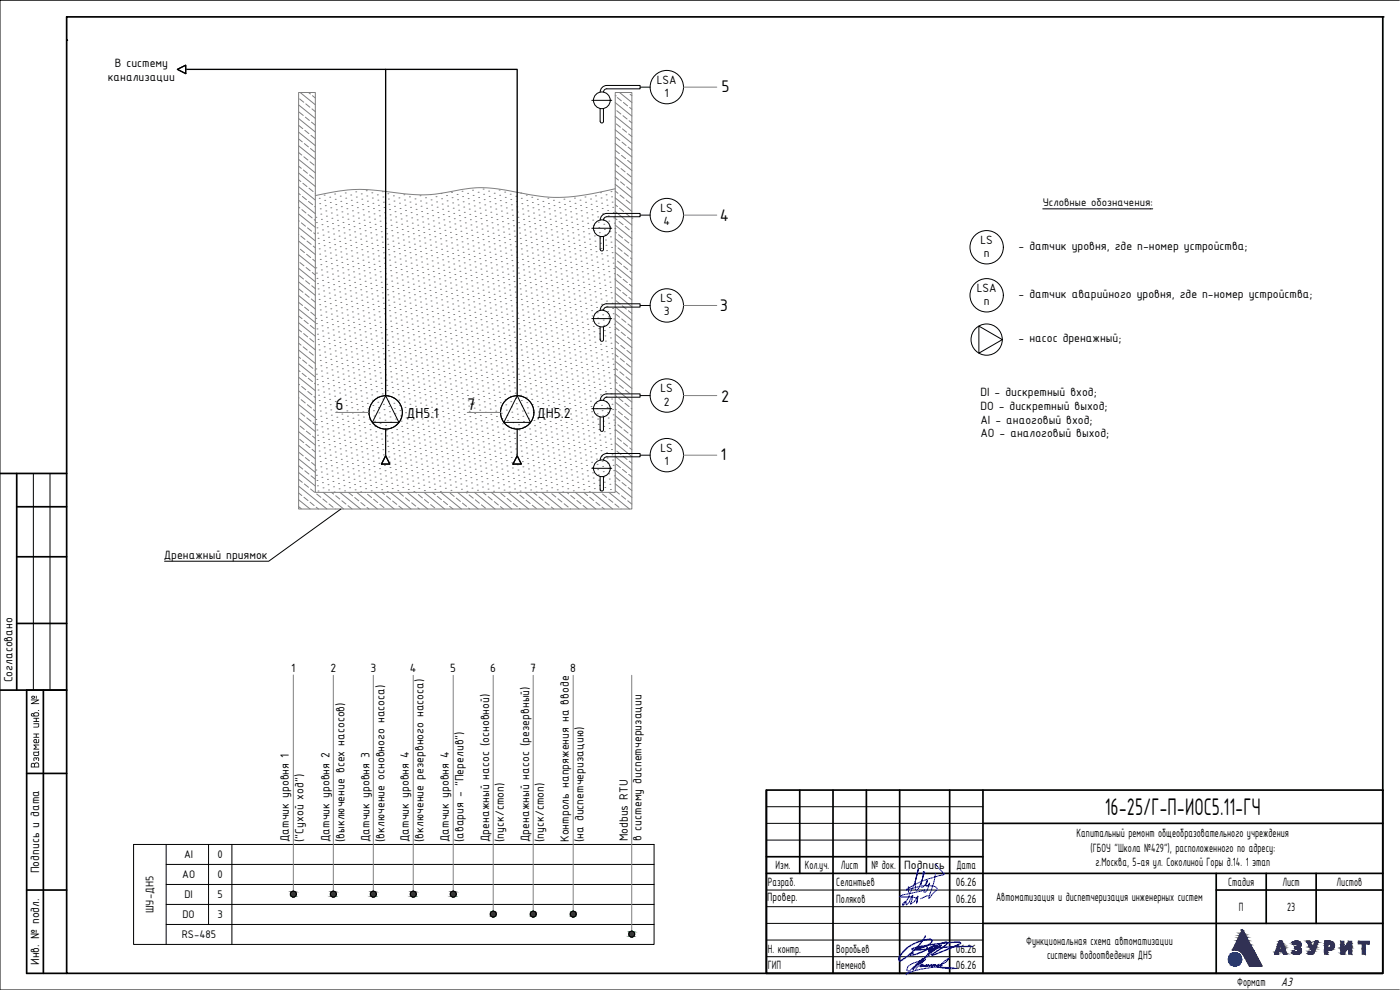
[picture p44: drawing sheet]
<svg xmlns="http://www.w3.org/2000/svg" width="420mm" height="297mm" viewBox="0 0 420 297" stroke-linecap="round" stroke-linejoin="round" font-family="sans-serif">
<defs><g id="words">
<text font-size="7.8" x="331.6" y="244.5">16-25/Г-П-ИОС5.11-ГЧ</text>
<g font-size="5.4">
<text x="216.6" y="27.5">5</text>
<text x="216" y="66.2">4</text>
<text x="216" y="93.3">3</text>
<text x="100.7" y="122.9">6</text>
<text x="140.2" y="122.9">7</text>
<text x="216.4" y="120.6">2</text>
<text x="216.3" y="138.1">1</text>
</g>
<g font-size="4.7">
<text x="122" y="125.3">ДН5.1</text>
<text x="161.1" y="125.3">ДН5.2</text>
</g>
<text font-size="4" x="384.5" y="295.8">А3</text>
<g font-size="3.9">
<text x="34.4" y="20">В систему</text>
<text x="32.3" y="24.2">канализации</text>
<text x="197.1" y="25.2">LSA</text>
<text x="199.5" y="29.2">1</text>
<text x="198.2" y="63.5">LS</text>
<text x="199.1" y="67.5">4</text>
<text x="294.2" y="73.2">LS</text>
<text x="295.2" y="77.2">n</text>
<text x="305.7" y="75">- датчик уровня, где n-номер устройства;</text>
<text x="293.1" y="87.6">LSA</text>
<text x="305.7" y="89.4">- датчик аварийного уровня, где n-номер устройства;</text>
<text x="198.2" y="90.6">LS</text>
<text x="199.2" y="94.6">3</text>
<text x="295.2" y="91.6">n</text>
<text x="305.7" y="102.7">- насос дренажный;</text>
<text x="198.2" y="117.7">LS</text>
<text x="294.2" y="118.8">DI - дискретный вход;</text>
<text x="199.2" y="121.7">2</text>
<text x="294.2" y="122.9">DO - дискретный выход;</text>
<text x="294.2" y="127.1">AI - анаоговый вход;</text>
<text x="294.2" y="131.3">AO - аналоговый выход;</text>
<text x="198.2" y="135.6">LS</text>
<text x="199.5" y="139.6">1</text>
<text x="49.1" y="167.6">Дренажный приямок</text>
<text x="87.4" y="201.6">1</text>
<text x="99.1" y="201.6">2</text>
<text x="111.1" y="201.6">3</text>
<text x="123" y="201.6">4</text>
<text x="135.1" y="201.6">5</text>
<text x="147.2" y="201.6">6</text>
<text x="159.2" y="201.6">7</text>
<text x="171.2" y="201.6">8</text>
<text x="3.7" y="204.8" transform="rotate(-90 3.7 204.8)">Согласовано</text>
<text x="11.7" y="213.6" transform="rotate(-90 11.7 213.6)">. №</text>
<text x="11.7" y="230.5" transform="rotate(-90 11.7 230.5)">Взамен инв</text>
<text x="323.1" y="251.1">Капитальный ремонт общеобразовательного учреждения</text>
<text x="86.7" y="252.7" transform="rotate(-90 86.7 252.7)">Датчик уровня 1</text>
<text x="91.1" y="252.7" transform="rotate(-90 91.1 252.7)">(&quot;Сухой ход&quot;)</text>
<text x="98.9" y="252.7" transform="rotate(-90 98.9 252.7)">Датчик уровня 2</text>
<text x="103.4" y="252.7" transform="rotate(-90 103.4 252.7)">(выключение всех насосов)</text>
<text x="110.9" y="252.7" transform="rotate(-90 110.9 252.7)">Датчик уровня 3</text>
<text x="115.4" y="252.7" transform="rotate(-90 115.4 252.7)">(включение основного насоса)</text>
<text x="122.7" y="252.7" transform="rotate(-90 122.7 252.7)">Датчик уровня 4</text>
<text x="127.1" y="252.7" transform="rotate(-90 127.1 252.7)">(включение резервного насоса)</text>
<text x="134.7" y="252.7" transform="rotate(-90 134.7 252.7)">Датчик уровня 4</text>
<text x="139.1" y="252.7" transform="rotate(-90 139.1 252.7)">(авария - &quot;Перелив&quot;)</text>
<text x="146.8" y="252.7" transform="rotate(-90 146.8 252.7)">Дренажный насос (основной)</text>
<text x="151.2" y="252.7" transform="rotate(-90 151.2 252.7)">(пуск/стоп)</text>
<text x="158.8" y="252.7" transform="rotate(-90 158.8 252.7)">Дренажный насос (резервный)</text>
<text x="163.2" y="252.7" transform="rotate(-90 163.2 252.7)">(пуск/стоп)</text>
<text x="170.7" y="252.7" transform="rotate(-90 170.7 252.7)">Контроль напряжения на вводе</text>
<text x="175.1" y="252.7" transform="rotate(-90 175.1 252.7)">(на диспетчеризацию)</text>
<text x="188.4" y="252.4" transform="rotate(-90 188.4 252.4)">Modbus RTU</text>
<text x="192.6" y="252.4" transform="rotate(-90 192.6 252.4)">в систему диспетчеризации</text>
<text x="327.3" y="255.6">(ГБОУ &quot;Школа №429&quot;), расположенного по адресу:</text>
<text x="11.7" y="262.1" transform="rotate(-90 11.7 262.1)">Подпись и дата</text>
<text x="232.8" y="260.8">Изм.</text>
<text x="241.5" y="260.8">Кол.уч.</text>
<text x="252.4" y="260.8">Лист</text>
<text x="261.5" y="260.8">№ док.</text>
<text x="271.4" y="260.8">Подпись</text>
<text x="287" y="260.8">Дата</text>
<text x="328.8" y="259.7">г.Москва, 5-ая ул. Соколиной Горы д.14. 1 этап</text>
<text x="230.4" y="265.8">Разраб.</text>
<text x="251" y="265.8">Селантьев</text>
<text x="286.9" y="265.8">06.26</text>
<text x="368.6" y="265.8">Стадия</text>
<text x="384.9" y="265.8">Лист</text>
<text x="401.2" y="265.8">Листов</text>
<text x="230.2" y="270.5">Провер.</text>
<text x="251" y="270.8">Поляков</text>
<text x="286.9" y="270.8">06.26</text>
<text x="298.9" y="270.4">Автоматизация и диспетчеризация инженерных систем</text>
<text x="371.8" y="273.3">П</text>
<text x="386.3" y="273.3">23</text>
<text x="230.4" y="286.1">Н. контр.</text>
<text x="251" y="285.8">Воробьев</text>
<text x="286.9" y="285.8">06.26</text>
<text x="308" y="283.5">Функциональная схема автоматизации</text>
<text x="314.2" y="287.7">системы водоотведения ДН5</text>
<text x="11.7" y="289.5" transform="rotate(-90 11.7 289.5)">Инв. № подл.</text>
<text x="230.4" y="290.8">ГИП</text>
<text x="251" y="290.8">Неменов</text>
<text x="286.9" y="290.8">06.26</text>
<text x="371.3" y="295.8">Формат</text>
</g>
<g font-size="3.6">
<text x="312.9" y="61.7">Условные обозначения:</text>
<text x="55.2" y="257.5">AI</text>
<text x="65.3" y="257.5">0</text>
<text x="54.7" y="263.5">AO</text>
<text x="65.3" y="263.5">0</text>
<text x="55.4" y="269.5">DI</text>
<text x="65.3" y="269.5">5</text>
<text x="46.1" y="274" transform="rotate(-90 46.1 274)">ШУ-ДН5</text>
<text x="54.8" y="275.5">DO</text>
<text x="65.3" y="275.5">3</text>
<text x="54.5" y="281.5">RS-485</text>
</g>
</g></defs>
<!-- layer: 0 -->
<g fill="none" stroke="#000" stroke-width=".3">
<path d="M420 .1h-420v296.9h420M177.6 30.1h6M180.1 32.5v3.9a.5 .5 0 0 0 .5 .5 .5 .5 0 0 0 .5-.5v-3.9M180.1 27.6a2 2 0 0 1 2-2h10v1.1l-10-.1a1.01 1.01 0 0 0-1 1M192.1 26.1h3M177.6 68.5h6M180.1 70.9v3.9M180.1 66a2 2 0 0 1 2-2h10v1h-10a1.01 1.01 0 0 0-1 1M180.1 74.7a.5 .5 0 0 0 .5 .6 .5 .5 0 0 0 .5-.6M181.1 70.9v3.9M192.1 64.5h3M312.9 62.7h33"/>
<path d="M177.6 95.6h6M180.1 98.1v3.8a.5 .5 0 0 0 .5 .5 .5 .5 0 0 0 .5-.5v-3.8M180.1 93.1a1.96 1.96 0 0 1 2-1.9h10v.9h-10a1.01 1.01 0 0 0-1 1M192.1 91.7h3M293.8 97.8l7 4.1-7 4.1zM115.7 118.7l4 8h-8zM155.2 118.7l4 8h-8zM192.1 118.7h3M177.6 122.6h6M180.1 125.1v3.8a.5 .5 0 0 0 .5 .5 .5 .5 0 0 0 .5-.5v-3.8M180.1 120.2a2 2 0 0 1 2-2h10v1h-10a1.01 1.01 0 0 0-1 1M180.1 138.1a2 2 0 0 1 2-2h10v1h-10a1.01 1.01 0 0 0-1 1"/>
<path d="M192.1 136.6h3M102.3 152.7l-21.7 15.7h-31.2M177.6 140.5h6M180.1 143v3.8M180.1 146.8a.5 .5 0 0 0 .5 .5 .5 .5 0 0 0 .5-.5M181.1 143v3.8M40.1 253.4h156.2v30h-156.2zM49.9 259.4h146.4M49.9 253.4v30M62.6 253.4v24M69.6 253.4v30M49.9 265.4h146.4"/>
<path d="M49.9 271.4h146.4M49.9 277.4h146.4"/>
<circle cx="180.6" cy="30.1" r="2.51"/>
<circle cx="200.1" cy="26.1" r="5"/>
<circle cx="180.6" cy="68.5" r="2.51"/>
<circle cx="200.1" cy="64.5" r="5"/>
<circle cx="296.1" cy="74.2" r="5"/>
<circle cx="180.6" cy="95.6" r="2.51"/>
<circle cx="200.1" cy="91.6" r="5"/>
<circle cx="296.1" cy="88.6" r="5"/>
<circle cx="200.1" cy="118.7" r="5"/>
<circle cx="296.1" cy="101.9" r="4.7"/>
<circle cx="115.8" cy="123.7" r="5"/>
<circle cx="155.2" cy="123.7" r="5"/>
<circle cx="180.6" cy="122.6" r="2.51"/>
<circle cx="200.1" cy="136.6" r="5"/>
<circle cx="180.6" cy="140.5" r="2.51"/>
<circle cx="88" cy="268.3" r=".86"/>
<circle cx="100" cy="268.3" r=".86"/>
<circle cx="112" cy="268.3" r=".86"/>
<circle cx="124" cy="268.3" r=".86"/>
<circle cx="136" cy="268.3" r=".86"/>
<circle cx="148" cy="274.3" r=".86"/>
<circle cx="160" cy="274.3" r=".86"/>
<circle cx="189.6" cy="280.3" r=".86"/>
</g>
<g fill="none" stroke="#808080" stroke-width=".3">
<path d="M89.6 27.8h5v119.9h90v-119.9h5v124.9h-100zM89.6 39.7l5 4M89.6 35.6l5 4M89.6 31.5l5 4M89.6 37.6l1.3 1M89.8 33.6l1.2 1M89.9 29.7l1.3 1M90.1 27.8l4.5 3.6M91.5 39.1l1.2 1M91.6 35.1l1.3 1M91.8 31.2l1.2 1M92.6 27.8l.6 .4"/>
<path d="M93.5 36.6l1.1 1M93.6 32.7l1 .8M93.8 28.7l.8 .7M184.6 28.8h.1M184.6 39l5 4M184.6 34.9l5 4M184.6 30.8l5 4M185 37.2l1.2 1M185.1 33.2l1.2 1M185.3 29.3l1.2 1M185.9 27.8l3.7 2.9M186.8 38.7l1.2 1"/>
<path d="M187 34.7l1.2 1M187.1 30.7l1.2 1.1M188.4 27.8h.1M188.8 36.2l.8 .7M189 32.2l.6 .6M189.1 28.3l.5 .4M205.1 26.1h10M89.6 56l5 4M89.6 51.9l5 4.1M89.6 47.8l5 4.1M89.6 43.7l5 4.1M89.6 58l.5 .4"/>
<path d="M89.6 53.9l.7 .6M89.6 49.9l.8 .6M89.6 45.8l1 .7M89.6 41.7l1.1 .9M90.7 58.9l1.3 1M90.9 55l1.2 1M91 51l1.3 1M91.2 47l1.2 1M91.3 43.1l1.3 1M92.7 56.5l1.3 1M92.9 52.5l1.2 1M93 48.5l1.3 1"/>
<path d="M93.2 44.6l1.2 1M93.3 40.6l1.3 1M94.6 58h.1M95.8 59.5h.1M97.3 58.6h.1M99 59.2h.1M100.4 58.2h.1M100.6 59.8h.1M102.1 58.9h.1M103.6 57.9h.1M103.8 59.5h.1M105.3 58.5h.1"/>
<path d="M106.8 57.6h.1M106.9 59.1h.1M108.4 58.2h.1M108.6 59.8h.1M109.9 57.2h.1M110.1 58.8h.1M111.6 57.9h.1M111.7 59.4h.1M113.2 58.5h.1M114.7 57.5h.1M114.9 59.1h.1M116.4 58.1h.1"/>
<path d="M116.6 59.7h.1M118.1 58.8h.1M119.7 59.4h.1M121.2 58.4h.1M122.9 59.1h.1M124.5 59.7h.1M126 58.7h.1M127.7 59.3h.1M129.2 58.4h.1M129.4 60h.1M130.9 59h.1M132.4 58.1h.1"/>
<path d="M132.5 59.6h.1M134 58.7h.1M135.5 57.7h.1M135.7 59.3h.1M137.2 58.3h.1M137.3 59.9h.1M138.7 57.4h.1M138.8 59h.1M140.3 58h.1M140.5 59.6h.1M141.8 57.1h.1M142 58.6h.1"/>
<path d="M143.5 57.7h.1M143.7 59.3h.1M145 56.7h.1M145.1 58.3h.1M145.3 59.9h.1M146.6 57.3h.1M146.8 58.9h.1M148.3 58h.1M148.5 59.5h.1M149.8 57h.1M150 58.6h.1M151.5 57.6h.1"/>
<path d="M151.6 59.2h.1M153.1 58.3h.1M153.3 59.8h.1M154.8 58.9h.1M156.3 57.9h.1M156.4 59.5h.1M157.9 58.6h.1M159.6 59.2h.1M161.3 59.8h.1M164.4 59.5h.1M169.2 59.8h.1M172.4 59.4h.1"/>
<path d="M175.6 59.1h.1M177.2 59.7h.1M178.7 58.8h.1M180.2 57.8h.1M180.4 59.4h.1M181.9 58.4h.1M183.4 57.5h.1M183.5 59.1h.1M184.6 56.6a66.8 66.8 0 0 1-19.6 2.6l-8.5-1.3a46.9 46.9 0 0 0-14-1.5l-4.2 .5a47.3 47.3 0 0 1-21.2 .7 50.8 50.8 0 0 0-22.5 1.1M184.6 59.4l5 4M184.6 55.3l5 4M184.6 51.2l5 4.1"/>
<path d="M184.6 47.1l5 4.1M184.6 43l5 4.1M184.6 57.3l.9 .7M184.6 53.3l1 .7M184.6 49.2l1.2 .9M184.7 45.1l1.2 1M184.8 41.2l1.2 .9M186.1 58.5l1.2 1M186.2 54.6l1.3 .9M186.4 50.6l1.2 1M186.5 46.6l1.2 1M186.7 42.6l1.2 1.1"/>
<path d="M188.1 56l1.2 1.1M188.2 52.1l1.2 1M188.4 48.1l1.2 1M188.5 44.1l1.1 .9M188.7 40.2l.9 .8M89.6 76.4l5 4.1M89.6 72.3l5 4.1M89.6 68.2l5 4.1M89.6 64.2l5 4M89.6 60.1l5 4M89.6 70.3h.1M89.6 66.2l.2 .2"/>
<path d="M89.6 62.1l.4 .3M90 78.8l1.2 1M90.1 74.8l1.3 1M90.3 70.8l1.2 1M90.4 66.9l1.3 1M90.6 62.9l1.2 1M92 76.3l1.2 1M92.1 72.3l1.3 1M92.3 68.4l1.2 1M92.4 64.4l1.3 1M92.6 60.4l1.2 1M93.9 77.8l.7 .6"/>
<path d="M94 73.8l.6 .5M94.1 69.9l.5 .4M94.3 65.9l.3 .3M94.4 61.9l.2 .2M94.8 65.2h.1M95 66.8h.1M95.1 68.4h.1M95.3 69.9h.1M95.5 71.5h.1M95.6 73.1h.1M95.8 74.7h.1M95.9 61.1h.1"/>
<path d="M95.9 76.2h.1M96.1 62.7h.1M96.1 77.8h.1M96.3 64.2h.1M96.3 79.4h.1M96.5 65.8h.1M96.6 67.4h.1M96.8 69h.1M97 70.6h.1M97.1 72.1h.1M97.3 73.7h.1M97.5 75.3h.1"/>
<path d="M97.5 60.1h.1M97.6 76.9h.1M97.6 61.7h.1M97.8 78.5h.1M97.8 63.3h.1M98 64.9h.1M98.1 66.4h.1M98.3 68h.1M98.4 69.6h.1M98.6 71.2h.1M98.8 72.8h.1M99 74.3h.1"/>
<path d="M99.1 60.8h.1M99.1 75.9h.1M99.3 62.3h.1M99.3 77.5h.1M99.4 63.9h.1M99.4 79.1h.1M99.6 65.5h.1M99.8 67.1h.1M99.9 68.7h.1M100.1 70.2h.1M100.3 71.8h.1M100.4 73.4h.1"/>
<path d="M100.6 75h.1M100.8 61.4h.1M100.8 76.5h.1M100.9 63h.1M100.9 78.1h.1M101.1 64.5h.1M101.1 79.7h.1M101.3 66.1h.1M101.5 67.7h.1M101.6 69.3h.1M101.8 70.9h.1M101.9 72.4h.1"/>
<path d="M102.1 74h.1M102.3 60.4h.1M102.3 75.6h.1M102.4 62h.1M102.4 77.2h.1M102.6 78.7h.1M102.6 63.6h.1M102.8 65.2h.1M102.9 66.7h.1M103.1 68.3h.1M103.3 69.9h.1M103.4 71.5h.1"/>
<path d="M103.6 73.1h.1M103.8 74.6h.1M103.9 61.1h.1M103.9 76.2h.1M104.1 62.6h.1M104.1 77.8h.1M104.3 64.2h.1M104.3 79.4h.1M104.4 65.8h.1M104.6 67.4h.1M104.8 68.9h.1M104.9 70.5h.1"/>
<path d="M105.1 72.1h.1M105.3 73.7h.1M105.4 75.3h.1M105.4 60.1h.1M105.6 76.8h.1M105.6 61.7h.1M105.8 78.4h.1M105.8 63.3h.1M105.9 80h.1M105.9 64.8h.1M106.1 66.4h.1M106.3 68h.1"/>
<path d="M106.4 69.6h.1M106.6 71.1h.1M106.8 72.7h.1M106.9 74.3h.1M107.1 75.9h.1M107.1 60.7h.1M107.3 62.3h.1M107.3 77.5h.1M107.4 63.9h.1M107.4 79h.1M107.6 65.5h.1M107.8 67h.1"/>
<path d="M107.9 68.6h.1M108.1 70.2h.1M108.2 71.8h.1M108.4 73.3h.1M108.6 74.9h.1M108.8 61.3h.1M108.8 76.5h.1M108.9 62.9h.1M108.9 78.1h.1M109.1 64.5h.1M109.1 79.7h.1M109.3 66.1h.1"/>
<path d="M109.4 67.7h.1M109.6 69.2h.1M109.7 70.8h.1M109.9 72.4h.1M110.1 74h.1M110.3 60.4h.1M110.3 75.6h.1M110.4 77.1h.1M110.4 62h.1M110.6 63.5h.1M110.6 78.7h.1M110.7 65.1h.1"/>
<path d="M110.9 66.7h.1M111.1 68.3h.1M111.3 69.9h.1M111.4 71.4h.1M111.6 73h.1M111.7 74.6h.1M111.9 76.2h.1M111.9 61h.1M112.1 77.8h.1M112.1 62.6h.1M112.2 79.3h.1M112.2 64.2h.1"/>
<path d="M112.4 65.8h.1M112.6 67.3h.1M112.7 68.9h.1M112.9 70.5h.1M113.1 72.1h.1M113.2 73.6h.1M113.4 60.1h.1M113.4 75.2h.1M113.6 61.6h.1M113.6 76.8h.1M113.7 78.4h.1M113.7 63.2h.1"/>
<path d="M113.9 64.8h.1M113.9 80h.1M114.1 66.4h.1M114.2 68h.1M114.4 69.5h.1M114.6 71.1h.1M114.7 72.7h.1M114.9 74.3h.1M115.1 60.7h.1M115.1 75.8h.1M115.2 62.3h.1M115.2 77.4h.1"/>
<path d="M115.4 63.8h.1M115.4 79h.1M115.6 65.4h.1M115.7 67h.1M115.9 68.6h.1M116.1 70.2h.1M116.2 71.7h.1M116.4 73.3h.1M116.6 74.9h.1M116.7 61.3h.1M116.7 76.5h.1M116.9 62.9h.1"/>
<path d="M116.9 78h.1M117.1 79.6h.1M117.1 64.5h.1M117.2 66h.1M117.4 67.6h.1M117.6 69.2h.1M117.7 70.8h.1M117.9 72.4h.1M118.1 73.9h.1M118.2 75.5h.1M118.2 60.3h.1M118.4 77.1h.1"/>
<path d="M118.4 61.9h.1M118.6 78.7h.1M118.6 63.5h.1M118.7 65.1h.1M118.9 66.7h.1M119.1 68.2h.1M119.2 69.8h.1M119.4 71.4h.1M119.5 73h.1M119.7 74.6h.1M119.9 76.1h.1M119.9 61h.1"/>
<path d="M120.1 77.7h.1M120.1 62.6h.1M120.2 79.3h.1M120.2 64.1h.1M120.4 65.7h.1M120.5 67.3h.1M120.7 68.9h.1M120.9 70.4h.1M121.1 72h.1M121.2 73.6h.1M121.4 60h.1M121.4 75.2h.1"/>
<path d="M121.5 76.8h.1M121.6 61.6h.1M121.7 63.2h.1M121.7 78.3h.1M121.9 64.8h.1M121.9 79.9h.1M122 66.3h.1M122.2 67.9h.1M122.4 69.5h.1M122.6 71.1h.1M122.7 72.6h.1M122.9 74.2h.1"/>
<path d="M123 60.6h.1M123 75.8h.1M123.2 62.2h.1M123.2 77.4h.1M123.4 63.8h.1M123.4 79h.1M123.5 65.4h.1M123.7 67h.1M123.9 68.5h.1M124 70.1h.1M124.2 71.7h.1M124.4 73.3h.1"/>
<path d="M124.5 74.9h.1M124.7 61.3h.1M124.7 76.4h.1M124.9 78h.1M124.9 62.8h.1M125 64.4h.1M125 79.6h.1M125.2 66h.1M125.4 67.6h.1M125.5 69.2h.1M125.7 70.7h.1M125.9 72.3h.1"/>
<path d="M126 73.9h.1M126.2 75.5h.1M126.2 60.3h.1M126.4 77.1h.1M126.4 61.9h.1M126.5 78.6h.1M126.5 63.5h.1M126.7 65h.1M126.9 66.6h.1M127 68.2h.1M127.2 69.8h.1M127.4 71.4h.1"/>
<path d="M127.5 72.9h.1M127.7 74.5h.1M127.9 60.9h.1M127.9 76.1h.1M128 62.5h.1M128 77.7h.1M128.2 79.3h.1M128.2 64.1h.1M128.4 65.7h.1M128.5 67.2h.1M128.7 68.8h.1M128.9 70.4h.1"/>
<path d="M129 72h.1M129.2 73.6h.1M129.3 75.1h.1M129.5 61.5h.1M129.5 76.7h.1M129.7 63.1h.1M129.7 78.3h.1M129.9 64.7h.1M129.9 79.9h.1M130 66.3h.1M130.2 67.9h.1M130.4 69.4h.1"/>
<path d="M130.5 71h.1M130.7 72.6h.1M130.9 74.2h.1M131 60.6h.1M131 75.8h.1M131.2 62.2h.1M131.2 77.3h.1M131.4 63.8h.1M131.4 78.9h.1M131.5 65.3h.1M131.7 66.9h.1M131.8 68.5h.1"/>
<path d="M132 70.1h.1M132.2 71.6h.1M132.4 73.2h.1M132.5 74.8h.1M132.7 76.4h.1M132.7 61.2h.1M132.8 78h.1M132.8 62.8h.1M133 64.4h.1M133 79.5h.1M133.2 66h.1M133.3 67.5h.1"/>
<path d="M133.5 69.1h.1M133.7 70.7h.1M133.8 72.3h.1M134 73.8h.1M134.2 75.4h.1M134.2 60.3h.1M134.3 77h.1M134.3 61.8h.1M134.5 78.6h.1M134.5 63.4h.1M134.7 65h.1M134.9 66.6h.1"/>
<path d="M135 68.2h.1M135.2 69.7h.1M135.3 71.3h.1M135.5 72.9h.1M135.7 74.5h.1M135.8 60.9h.1M135.8 76.1h.1M136 77.6h.1M136 62.5h.1M136.2 64h.1M136.2 79.2h.1M136.3 65.6h.1"/>
<path d="M136.5 67.2h.1M136.7 68.8h.1M136.8 70.4h.1M137 71.9h.1M137.2 73.5h.1M137.3 75.1h.1M137.5 61.5h.1M137.5 76.7h.1M137.7 63.1h.1M137.7 78.3h.1M137.8 64.7h.1M137.8 79.8h.1"/>
<path d="M138 66.2h.1M138.2 67.8h.1M138.3 69.4h.1M138.5 71h.1M138.7 72.6h.1M138.8 74.1h.1M139 60.5h.1M139 75.7h.1M139.2 62.1h.1M139.2 77.3h.1M139.3 78.9h.1M139.3 63.7h.1"/>
<path d="M139.5 65.3h.1M139.7 66.9h.1M139.8 68.4h.1M140 70h.1M140.2 71.6h.1M140.3 73.2h.1M140.5 74.8h.1M140.7 76.3h.1M140.7 61.2h.1M140.8 77.9h.1M140.8 62.7h.1M141 79.5h.1"/>
<path d="M141 64.3h.1M141.2 65.9h.1M141.3 67.5h.1M141.5 69.1h.1M141.6 70.6h.1M141.8 72.2h.1M142 73.8h.1M142.2 60.2h.1M142.2 75.4h.1M142.3 61.8h.1M142.3 77h.1M142.5 63.4h.1"/>
<path d="M142.5 78.5h.1M142.7 65h.1M142.8 66.5h.1M143 68.1h.1M143.2 69.7h.1M143.3 71.3h.1M143.5 72.8h.1M143.7 74.4h.1M143.8 76h.1M143.8 60.8h.1M144 62.4h.1M144 77.6h.1"/>
<path d="M144.1 64h.1M144.1 79.2h.1M144.3 65.6h.1M144.5 67.2h.1M144.7 68.7h.1M144.8 70.3h.1M145 71.9h.1M145.1 73.5h.1M145.3 75h.1M145.5 61.5h.1M145.5 76.6h.1M145.6 63h.1"/>
<path d="M145.6 78.2h.1M145.8 64.6h.1M145.8 79.8h.1M146 66.2h.1M146.1 67.8h.1M146.3 69.4h.1M146.5 70.9h.1M146.6 72.5h.1M146.8 74.1h.1M147 75.7h.1M147 60.5h.1M147.2 77.3h.1"/>
<path d="M147.2 62.1h.1M147.3 78.8h.1M147.3 63.7h.1M147.5 65.2h.1M147.6 66.8h.1M147.8 68.4h.1M148 70h.1M148.1 71.6h.1M148.3 73.1h.1M148.5 74.7h.1M148.6 76.3h.1M148.6 61.1h.1"/>
<path d="M148.8 77.9h.1M148.8 62.7h.1M149 79.5h.1M149 64.3h.1M149.1 65.9h.1M149.3 67.4h.1M149.5 69h.1M149.6 70.6h.1M149.8 72.2h.1M150 73.8h.1M150.1 60.2h.1M150.1 75.3h.1"/>
<path d="M150.3 61.8h.1M150.3 76.9h.1M150.5 63.3h.1M150.5 78.5h.1M150.6 64.9h.1M150.8 66.5h.1M151 68.1h.1M151.1 69.6h.1M151.3 71.2h.1M151.5 72.8h.1M151.6 74.4h.1M151.8 60.8h.1"/>
<path d="M151.8 76h.1M152 62.4h.1M152 77.5h.1M152.1 64h.1M152.1 79.1h.1M152.3 65.5h.1M152.5 67.1h.1M152.6 68.7h.1M152.8 70.3h.1M153 71.8h.1M153.1 73.4h.1M153.3 75h.1"/>
<path d="M153.5 61.4h.1M153.5 76.6h.1M153.6 63h.1M153.6 78.2h.1M153.8 64.6h.1M153.8 79.7h.1M153.9 66.2h.1M154.1 67.7h.1M154.3 69.3h.1M154.5 70.9h.1M154.6 72.5h.1M154.8 74h.1"/>
<path d="M155 75.6h.1M155 60.5h.1M155.1 77.2h.1M155.1 62h.1M155.3 78.8h.1M155.3 63.6h.1M155.4 65.2h.1M155.6 66.8h.1M155.8 68.4h.1M156 69.9h.1M156.1 71.5h.1M156.3 73.1h.1"/>
<path d="M156.4 74.7h.1M156.6 61.1h.1M156.6 76.2h.1M156.8 62.7h.1M156.8 77.8h.1M157 64.2h.1M157 79.4h.1M157.1 65.8h.1M157.3 67.4h.1M157.4 69h.1M157.6 70.6h.1M157.8 72.1h.1"/>
<path d="M157.9 73.7h.1M158.1 60.1h.1M158.1 75.3h.1M158.3 61.7h.1M158.3 76.9h.1M158.4 63.3h.1M158.4 78.5h.1M158.6 64.9h.1M158.8 66.4h.1M158.9 68h.1M159.1 69.6h.1M159.3 71.2h.1"/>
<path d="M159.4 72.8h.1M159.6 74.3h.1M159.8 60.8h.1M159.8 75.9h.1M159.9 62.3h.1M159.9 77.5h.1M160.1 63.9h.1M160.1 79.1h.1M160.3 65.5h.1M160.4 67.1h.1M160.6 68.7h.1M160.8 70.2h.1"/>
<path d="M160.9 71.8h.1M161.1 73.4h.1M161.3 75h.1M161.4 76.5h.1M161.4 61.4h.1M161.6 78.1h.1M161.6 63h.1M161.8 79.7h.1M161.8 64.5h.1M161.9 66.1h.1M162.1 67.7h.1M162.3 69.3h.1"/>
<path d="M162.4 70.9h.1M162.6 72.4h.1M162.8 74h.1M162.9 60.4h.1M162.9 75.6h.1M163.1 62h.1M163.1 77.2h.1M163.3 63.6h.1M163.3 78.7h.1M163.4 65.2h.1M163.6 66.7h.1M163.8 68.3h.1"/>
<path d="M163.9 69.9h.1M164.1 71.5h.1M164.3 73.1h.1M164.4 74.6h.1M164.6 61.1h.1M164.6 76.2h.1M164.8 62.6h.1M164.8 77.8h.1M164.9 64.2h.1M164.9 79.4h.1M165.1 65.8h.1M165.2 67.4h.1"/>
<path d="M165.4 68.9h.1M165.6 70.5h.1M165.8 72.1h.1M165.9 73.7h.1M166.1 60.1h.1M166.1 75.3h.1M166.2 76.8h.1M166.3 61.7h.1M166.4 63.3h.1M166.4 78.4h.1M166.6 64.8h.1M166.6 80h.1"/>
<path d="M166.8 66.4h.1M166.9 68h.1M167.1 69.6h.1M167.3 71.1h.1M167.4 72.7h.1M167.6 74.3h.1M167.7 60.7h.1M167.7 75.9h.1M167.9 62.3h.1M167.9 77.5h.1M168.1 63.9h.1M168.1 79h.1"/>
<path d="M168.3 65.5h.1M168.4 67h.1M168.6 68.6h.1M168.7 70.2h.1M168.9 71.8h.1M169.1 73.3h.1M169.2 74.9h.1M169.4 76.5h.1M169.4 61.3h.1M169.6 78.1h.1M169.6 62.9h.1M169.7 79.7h.1"/>
<path d="M169.7 64.5h.1M169.9 66.1h.1M170.1 67.7h.1M170.2 69.2h.1M170.4 70.8h.1M170.6 72.4h.1M170.7 74h.1M170.9 60.4h.1M170.9 75.6h.1M171.1 62h.1M171.1 77.1h.1M171.2 63.5h.1"/>
<path d="M171.2 78.7h.1M171.4 65.1h.1M171.6 66.7h.1M171.7 68.3h.1M171.9 69.9h.1M172.1 71.4h.1M172.2 73h.1M172.4 74.6h.1M172.6 61h.1M172.6 76.2h.1M172.7 62.6h.1M172.7 77.8h.1"/>
<path d="M172.9 79.3h.1M172.9 64.2h.1M173.1 65.8h.1M173.2 67.3h.1M173.4 68.9h.1M173.6 70.5h.1M173.7 72.1h.1M173.9 73.6h.1M174.1 75.2h.1M174.1 60.1h.1M174.2 61.6h.1M174.2 76.8h.1"/>
<path d="M174.4 63.2h.1M174.4 78.4h.1M174.6 64.8h.1M174.6 80h.1M174.7 66.4h.1M174.9 68h.1M175.1 69.5h.1M175.2 71.1h.1M175.4 72.7h.1M175.6 74.3h.1M175.7 75.8h.1M175.7 60.7h.1"/>
<path d="M175.9 77.4h.1M175.9 62.3h.1M176.1 79h.1M176.1 63.8h.1M176.2 65.4h.1M176.4 67h.1M176.6 68.6h.1M176.7 70.2h.1M176.9 71.7h.1M177.1 73.3h.1M177.2 74.9h.1M177.4 76.5h.1"/>
<path d="M177.4 61.3h.1M177.5 78h.1M177.5 62.9h.1M177.7 79.6h.1M177.7 64.5h.1M177.9 66h.1M178.1 67.6h.1M178.2 69.2h.1M178.4 70.8h.1M178.5 72.4h.1M178.7 73.9h.1M178.9 60.4h.1"/>
<path d="M178.9 75.5h.1M179 61.9h.1M179 77.1h.1M179.2 63.5h.1M179.2 78.7h.1M179.4 65.1h.1M179.6 66.7h.1M179.7 68.2h.1M179.9 69.8h.1M180 71.4h.1M180.2 73h.1M180.4 74.6h.1"/>
<path d="M180.6 61h.1M180.6 76.1h.1M180.7 77.7h.1M180.7 62.6h.1M180.9 64.1h.1M180.9 79.3h.1M181 65.7h.1M181.2 67.3h.1M181.4 68.9h.1M181.5 70.4h.1M181.7 72h.1M181.9 73.6h.1"/>
<path d="M182 60h.1M182 75.2h.1M182.2 61.6h.1M182.2 76.8h.1M182.4 63.2h.1M182.4 78.3h.1M182.5 64.8h.1M182.5 79.9h.1M182.7 66.3h.1M182.9 67.9h.1M183 69.5h.1M183.2 71.1h.1"/>
<path d="M183.4 72.7h.1M183.5 74.2h.1M183.7 60.6h.1M183.7 75.8h.1M183.9 62.2h.1M183.9 77.4h.1M184 79h.1M184 63.8h.1M184.2 65.4h.1M184.4 67h.1M184.5 68.5h.1M184.6 79.8l5 4.1"/>
<path d="M184.6 75.7l5 4.1M184.6 71.6l5 4.1M184.6 67.5l5 4.1M184.6 63.5l5 4M184.6 77.8h.1M184.6 73.7l.3 .2M184.6 69.6l.4 .3M184.6 65.5l.6 .4M184.6 61.4l.7 .6M185.3 78.3l1.3 1M185.5 74.4l1.2 1M185.6 70.4l1.3 1"/>
<path d="M185.8 66.4l1.2 1M185.9 62.5l1.3 1M187.2 79.8l1.2 1M187.3 75.9l1.3 1M187.5 71.9l1.2 1M187.6 67.9l1.2 1M187.8 64l1.2 1M187.9 60l1.2 1M189.2 77.4l.4 .3M189.3 73.4l.3 .2M189.5 69.4l.1 .2M189.6 65.5h.1"/>
<path d="M205.1 64.5h10M89.6 96.8l5 4.1M89.6 92.8l5 4M89.6 88.7l5 4M89.6 84.6l5 4M89.6 80.5l5 4M89.6 98.9l.9 .7M89.6 94.8l1.1 .8M89.6 90.7l1.2 1M89.7 86.7l1.2 1M89.9 82.7l1.2 1M91.3 96.1l1.2 1"/>
<path d="M91.4 92.2l1.2 1M91.6 88.2l1.2 1M91.7 84.2l1.2 1M91.9 80.3l1.2 1M93.1 97.6l1.2 1M93.3 93.7l1.2 1M93.4 89.7l1.2 1M93.6 85.7l1 .9M93.7 81.8l.9 .7M94.8 80.4h.1M94.8 95.5h.1M95 81.9h.1"/>
<path d="M95 97.1h.1M95.1 83.5h.1M95.1 98.7h.1M95.3 85.1h.1M95.5 86.7h.1M95.6 88.3h.1M95.8 89.8h.1M95.9 91.4h.1M96.1 93h.1M96.3 94.6h.1M96.5 81h.1M96.5 96.1h.1"/>
<path d="M96.6 82.6h.1M96.6 97.7h.1M96.8 99.3h.1M96.8 84.1h.1M96.9 85.7h.1M97.1 87.3h.1M97.3 88.9h.1M97.5 90.5h.1M97.6 92h.1M97.8 93.6h.1M97.9 95.2h.1M98 80h.1"/>
<path d="M98.1 81.6h.1M98.1 96.8h.1M98.3 83.2h.1M98.3 98.3h.1M98.4 84.8h.1M98.4 99.9h.1M98.6 86.3h.1M98.8 87.9h.1M99 89.5h.1M99.1 91.1h.1M99.3 92.7h.1M99.4 94.2h.1"/>
<path d="M99.6 95.8h.1M99.6 80.7h.1M99.8 97.4h.1M99.8 82.2h.1M99.9 99h.1M99.9 83.8h.1M100.1 85.4h.1M100.3 87h.1M100.4 88.5h.1M100.6 90.1h.1M100.8 91.7h.1M100.9 93.3h.1"/>
<path d="M101.1 94.9h.1M101.3 96.4h.1M101.3 81.3h.1M101.4 82.9h.1M101.4 98h.1M101.6 84.4h.1M101.6 99.6h.1M101.8 86h.1M101.9 87.6h.1M102.1 89.2h.1M102.3 90.7h.1M102.4 92.3h.1"/>
<path d="M102.6 93.9h.1M102.8 80.3h.1M102.8 95.5h.1M102.9 81.9h.1M102.9 97.1h.1M103.1 83.5h.1M103.1 98.6h.1M103.3 85.1h.1M103.4 86.6h.1M103.6 88.2h.1M103.8 89.8h.1M103.9 91.4h.1"/>
<path d="M104.1 92.9h.1M104.3 94.5h.1M104.4 80.9h.1M104.4 96.1h.1M104.6 97.7h.1M104.6 82.5h.1M104.8 84.1h.1M104.8 99.3h.1M104.9 85.7h.1M105.1 87.3h.1M105.3 88.8h.1M105.4 90.4h.1"/>
<path d="M105.6 92h.1M105.7 93.6h.1M105.9 95.2h.1M106.1 81.6h.1M106.1 96.7h.1M106.3 83.1h.1M106.3 98.3h.1M106.4 84.7h.1M106.4 99.9h.1M106.6 86.3h.1M106.8 87.9h.1M106.9 89.5h.1"/>
<path d="M107.1 91h.1M107.3 92.6h.1M107.4 94.2h.1M107.6 95.8h.1M107.6 80.6h.1M107.8 97.4h.1M107.8 82.2h.1M107.9 98.9h.1M107.9 83.8h.1M108.1 85.4h.1M108.2 86.9h.1M108.4 88.5h.1"/>
<path d="M108.6 90.1h.1M108.8 91.7h.1M108.9 93.2h.1M109.1 94.8h.1M109.2 81.2h.1M109.2 96.4h.1M109.4 82.8h.1M109.4 98h.1M109.6 84.4h.1M109.6 99.6h.1M109.7 86h.1M109.9 87.6h.1"/>
<path d="M110.1 89.1h.1M110.2 90.7h.1M110.4 92.3h.1M110.6 93.9h.1M110.7 80.3h.1M110.7 95.4h.1M110.9 81.9h.1M110.9 97h.1M111.1 83.4h.1M111.1 98.6h.1M111.3 85h.1M111.4 86.6h.1"/>
<path d="M111.6 88.2h.1M111.7 89.8h.1M111.9 91.3h.1M112.1 92.9h.1M112.2 94.5h.1M112.4 96.1h.1M112.4 80.9h.1M112.6 82.5h.1M112.6 97.6h.1M112.7 84.1h.1M112.7 99.2h.1M112.9 85.6h.1"/>
<path d="M113.1 87.2h.1M113.2 88.8h.1M113.4 90.4h.1M113.6 92h.1M113.7 93.5h.1M113.9 95.1h.1M114.1 96.7h.1M114.1 81.5h.1M114.2 98.3h.1M114.2 83.1h.1M114.4 99.9h.1M114.4 84.7h.1"/>
<path d="M114.6 86.3h.1M114.7 87.8h.1M114.9 89.4h.1M115.1 91h.1M115.2 92.6h.1M115.4 94.2h.1M115.6 80.6h.1M115.6 95.7h.1M115.7 97.3h.1M115.7 82.2h.1M115.9 83.7h.1M115.9 98.9h.1"/>
<path d="M116.1 85.3h.1M116.2 86.9h.1M116.4 88.5h.1M116.6 90.1h.1M116.7 91.6h.1M116.9 93.2h.1M117.1 94.8h.1M117.2 81.2h.1M117.2 96.4h.1M117.4 82.8h.1M117.4 97.9h.1M117.6 84.4h.1"/>
<path d="M117.6 99.5h.1M117.7 85.9h.1M117.9 87.5h.1M118 89.1h.1M118.2 90.7h.1M118.4 92.3h.1M118.6 93.8h.1M118.7 80.2h.1M118.7 95.4h.1M118.9 81.8h.1M118.9 97h.1M119.1 83.4h.1"/>
<path d="M119.1 98.6h.1M119.2 85h.1M119.4 86.6h.1M119.5 88.1h.1M119.7 89.7h.1M119.9 91.3h.1M120.1 92.9h.1M120.2 94.5h.1M120.4 80.9h.1M120.4 96h.1M120.5 82.5h.1M120.5 97.6h.1"/>
<path d="M120.7 84h.1M120.7 99.2h.1M120.9 85.6h.1M121.1 87.2h.1M121.2 88.8h.1M121.4 90.3h.1M121.5 91.9h.1M121.7 93.5h.1M121.9 95.1h.1M122 96.7h.1M122 81.5h.1M122.2 98.2h.1"/>
<path d="M122.2 83.1h.1M122.4 99.8h.1M122.4 84.7h.1M122.5 86.2h.1M122.7 87.8h.1M122.9 89.4h.1M123 91h.1M123.2 92.5h.1M123.4 94.1h.1M123.5 80.5h.1M123.5 95.7h.1M123.7 82.1h.1"/>
<path d="M123.7 97.3h.1M123.9 83.7h.1M123.9 98.9h.1M124 85.3h.1M124.2 86.9h.1M124.4 88.4h.1M124.5 90h.1M124.7 91.6h.1M124.9 93.2h.1M125 94.7h.1M125.2 81.2h.1M125.2 96.3h.1"/>
<path d="M125.4 82.7h.1M125.4 97.9h.1M125.5 84.3h.1M125.5 99.5h.1M125.7 85.9h.1M125.9 87.5h.1M126 89.1h.1M126.2 90.6h.1M126.4 92.2h.1M126.5 93.8h.1M126.7 80.2h.1M126.7 95.4h.1"/>
<path d="M126.9 81.8h.1M126.9 97h.1M127 83.4h.1M127 98.5h.1M127.2 84.9h.1M127.4 86.5h.1M127.5 88.1h.1M127.7 89.7h.1M127.9 91.3h.1M128 92.8h.1M128.2 94.4h.1M128.4 96h.1"/>
<path d="M128.4 80.8h.1M128.5 97.6h.1M128.5 82.4h.1M128.7 99.2h.1M128.7 84h.1M128.9 85.6h.1M129 87.2h.1M129.2 88.7h.1M129.3 90.3h.1M129.5 91.9h.1M129.7 93.5h.1M129.9 95h.1"/>
<path d="M130 81.5h.1M130 96.6h.1M130.2 83h.1M130.2 98.2h.1M130.3 84.6h.1M130.3 99.8h.1M130.5 86.2h.1M130.7 87.8h.1M130.9 89.4h.1M131 90.9h.1M131.2 92.5h.1M131.4 94.1h.1"/>
<path d="M131.5 80.5h.1M131.5 95.7h.1M131.7 82.1h.1M131.7 97.2h.1M131.8 83.7h.1M131.8 98.8h.1M132 85.2h.1M132.2 86.8h.1M132.4 88.4h.1M132.5 90h.1M132.7 91.6h.1M132.8 93.1h.1"/>
<path d="M133 94.7h.1M133.2 81.1h.1M133.2 96.3h.1M133.3 82.7h.1M133.3 97.9h.1M133.5 84.3h.1M133.5 99.4h.1M133.7 85.9h.1M133.8 87.4h.1M134 89h.1M134.2 90.6h.1M134.3 92.2h.1"/>
<path d="M134.5 93.8h.1M134.7 80.2h.1M134.7 95.3h.1M134.8 81.7h.1M134.8 96.9h.1M135 83.3h.1M135 98.5h.1M135.2 84.9h.1M135.3 86.5h.1M135.5 88.1h.1M135.7 89.6h.1M135.8 91.2h.1"/>
<path d="M136 92.8h.1M136.2 94.4h.1M136.3 96h.1M136.3 80.8h.1M136.5 97.5h.1M136.5 82.4h.1M136.7 99.1h.1M136.7 83.9h.1M136.8 85.5h.1M137 87.1h.1M137.2 88.7h.1M137.3 90.3h.1"/>
<path d="M137.5 91.8h.1M137.7 93.4h.1M137.8 95h.1M138 81.4h.1M138 96.6h.1M138.2 98.2h.1M138.2 83h.1M138.3 84.6h.1M138.3 99.7h.1M138.5 86.1h.1M138.7 87.7h.1M138.8 89.3h.1"/>
<path d="M139 90.9h.1M139.2 92.5h.1M139.3 94h.1M139.5 80.5h.1M139.5 95.6h.1M139.7 82h.1M139.7 97.2h.1M139.8 83.6h.1M139.8 98.8h.1M140 85.2h.1M140.2 86.8h.1M140.3 88.4h.1"/>
<path d="M140.5 89.9h.1M140.7 91.5h.1M140.8 93.1h.1M141 94.7h.1M141.2 81.1h.1M141.2 96.2h.1M141.3 82.7h.1M141.3 97.8h.1M141.5 99.4h.1M141.5 84.2h.1M141.6 85.8h.1M141.8 87.4h.1"/>
<path d="M142 89h.1M142.2 90.6h.1M142.3 92.1h.1M142.5 93.7h.1M142.6 95.3h.1M142.7 80.1h.1M142.8 96.9h.1M142.8 81.7h.1M143 98.5h.1M143 83.3h.1M143.2 84.9h.1M143.3 86.4h.1"/>
<path d="M143.5 88h.1M143.7 89.6h.1M143.8 91.2h.1M144 92.8h.1M144.1 94.3h.1M144.3 80.7h.1M144.3 95.9h.1M144.5 82.3h.1M144.5 97.5h.1M144.7 83.9h.1M144.7 99.1h.1M144.8 85.5h.1"/>
<path d="M145 87.1h.1M145.1 88.6h.1M145.3 90.2h.1M145.5 91.8h.1M145.6 93.4h.1M145.8 95h.1M146 96.5h.1M146 81.4h.1M146.1 82.9h.1M146.1 98.1h.1M146.3 84.5h.1M146.3 99.7h.1"/>
<path d="M146.5 86.1h.1M146.6 87.7h.1M146.8 89.3h.1M147 90.8h.1M147.1 92.4h.1M147.3 94h.1M147.5 80.4h.1M147.5 95.6h.1M147.6 82h.1M147.6 97.2h.1M147.8 83.6h.1M147.8 98.7h.1"/>
<path d="M148 85.1h.1M148.1 86.7h.1M148.3 88.3h.1M148.5 89.9h.1M148.6 91.5h.1M148.8 93h.1M149 94.6h.1M149.1 81h.1M149.1 96.2h.1M149.3 97.8h.1M149.3 82.6h.1M149.5 84.2h.1"/>
<path d="M149.5 99.4h.1M149.6 85.8h.1M149.8 87.3h.1M150 88.9h.1M150.1 90.5h.1M150.3 92.1h.1M150.5 93.7h.1M150.6 95.2h.1M150.6 80.1h.1M150.8 96.8h.1M150.8 81.7h.1M151 98.4h.1"/>
<path d="M151 83.2h.1M151.1 100h.1M151.1 84.8h.1M151.3 86.4h.1M151.5 88h.1M151.6 89.6h.1M151.8 91.1h.1M152 92.7h.1M152.1 94.3h.1M152.3 80.7h.1M152.3 95.9h.1M152.5 82.3h.1"/>
<path d="M152.5 97.4h.1M152.6 99h.1M152.6 83.9h.1M152.8 85.4h.1M153 87h.1M153.1 88.6h.1M153.3 90.2h.1M153.5 91.8h.1M153.6 93.3h.1M153.8 94.9h.1M153.9 81.3h.1M153.9 96.5h.1"/>
<path d="M154.1 82.9h.1M154.1 98.1h.1M154.3 84.5h.1M154.3 99.7h.1M154.5 86.1h.1M154.6 87.6h.1M154.8 89.2h.1M154.9 90.8h.1M155.1 92.4h.1M155.3 94h.1M155.4 80.4h.1M155.4 95.5h.1"/>
<path d="M155.6 81.9h.1M155.6 97.1h.1M155.8 83.5h.1M155.8 98.7h.1M156 85.1h.1M156.1 86.7h.1M156.3 88.3h.1M156.4 89.8h.1M156.6 91.4h.1M156.8 93h.1M157 94.6h.1M157.1 96.2h.1"/>
<path d="M157.1 81h.1M157.3 97.7h.1M157.3 82.6h.1M157.4 99.3h.1M157.4 84.1h.1M157.6 85.7h.1M157.8 87.3h.1M157.9 88.9h.1M158.1 90.5h.1M158.3 92h.1M158.4 93.6h.1M158.6 80h.1"/>
<path d="M158.6 95.2h.1M158.8 81.6h.1M158.8 96.8h.1M158.9 83.2h.1M158.9 98.4h.1M159.1 84.8h.1M159.1 99.9h.1M159.3 86.3h.1M159.4 87.9h.1M159.6 89.5h.1M159.8 91.1h.1M159.9 92.7h.1"/>
<path d="M160.1 94.2h.1M160.3 80.7h.1M160.3 95.8h.1M160.4 97.4h.1M160.4 82.2h.1M160.6 83.8h.1M160.6 99h.1M160.8 85.4h.1M160.9 87h.1M161.1 88.6h.1M161.3 90.1h.1M161.4 91.7h.1"/>
<path d="M161.6 93.3h.1M161.8 94.9h.1M161.9 81.3h.1M161.9 96.4h.1M162.1 82.9h.1M162.1 98h.1M162.3 84.4h.1M162.3 99.6h.1M162.4 86h.1M162.6 87.6h.1M162.8 89.2h.1M162.9 90.8h.1"/>
<path d="M163.1 92.3h.1M163.3 93.9h.1M163.4 80.3h.1M163.4 95.5h.1M163.6 81.9h.1M163.6 97.1h.1M163.7 98.6h.1M163.8 83.5h.1M163.9 85.1h.1M164.1 86.6h.1M164.3 88.2h.1M164.4 89.8h.1"/>
<path d="M164.6 91.4h.1M164.8 93h.1M164.9 94.5h.1M165.1 96.1h.1M165.1 80.9h.1M165.2 97.7h.1M165.2 82.5h.1M165.4 99.3h.1M165.4 84.1h.1M165.6 85.7h.1M165.8 87.3h.1M165.9 88.8h.1"/>
<path d="M166.1 90.4h.1M166.2 92h.1M166.4 93.6h.1M166.6 95.2h.1M166.8 81.6h.1M166.8 96.7h.1M166.9 83.1h.1M166.9 98.3h.1M167.1 99.9h.1M167.1 84.7h.1M167.2 86.3h.1M167.4 87.9h.1"/>
<path d="M167.6 89.5h.1M167.7 91h.1M167.9 92.6h.1M168.1 94.2h.1M168.2 95.8h.1M168.3 80.6h.1M168.4 82.2h.1M168.4 97.4h.1M168.6 83.8h.1M168.6 98.9h.1M168.7 85.4h.1M168.9 86.9h.1"/>
<path d="M169.1 88.5h.1M169.2 90.1h.1M169.4 91.7h.1M169.6 93.2h.1M169.7 94.8h.1M169.9 81.2h.1M169.9 96.4h.1M170.1 82.8h.1M170.1 98h.1M170.2 84.4h.1M170.2 99.6h.1M170.4 86h.1"/>
<path d="M170.6 87.6h.1M170.7 89.1h.1M170.9 90.7h.1M171.1 92.3h.1M171.2 93.9h.1M171.4 95.4h.1M171.4 80.3h.1M171.6 97h.1M171.6 81.9h.1M171.7 98.6h.1M171.7 83.4h.1M171.9 85h.1"/>
<path d="M172.1 86.6h.1M172.2 88.2h.1M172.4 89.8h.1M172.6 91.3h.1M172.7 92.9h.1M172.9 94.5h.1M173.1 80.9h.1M173.1 96.1h.1M173.2 82.5h.1M173.2 97.6h.1M173.4 84.1h.1M173.4 99.2h.1"/>
<path d="M173.6 85.6h.1M173.7 87.2h.1M173.9 88.8h.1M174.1 90.4h.1M174.2 92h.1M174.4 93.5h.1M174.6 95.1h.1M174.7 81.5h.1M174.7 96.7h.1M174.9 98.3h.1M174.9 83.1h.1M175 84.7h.1"/>
<path d="M175 99.9h.1M175.2 86.3h.1M175.4 87.8h.1M175.6 89.4h.1M175.7 91h.1M175.9 92.6h.1M176 94.2h.1M176.2 80.6h.1M176.2 95.7h.1M176.4 82.2h.1M176.4 97.3h.1M176.6 83.7h.1"/>
<path d="M176.6 98.9h.1M176.7 85.3h.1M176.9 86.9h.1M177.1 88.5h.1M177.2 90.1h.1M177.4 91.6h.1M177.5 93.2h.1M177.7 94.8h.1M177.9 81.2h.1M177.9 96.4h.1M178.1 82.8h.1M178.1 97.9h.1"/>
<path d="M178.2 84.4h.1M178.2 99.5h.1M178.4 85.9h.1M178.5 87.5h.1M178.7 89.1h.1M178.9 90.7h.1M179 92.3h.1M179.2 93.8h.1M179.4 95.4h.1M179.4 80.2h.1M179.5 97h.1M179.5 81.8h.1"/>
<path d="M179.7 98.6h.1M179.7 83.4h.1M179.9 85h.1M180 86.6h.1M180.2 88.1h.1M180.4 89.7h.1M180.5 91.3h.1M180.7 92.9h.1M180.9 94.5h.1M181 80.9h.1M181 96h.1M181.2 82.5h.1"/>
<path d="M181.2 97.6h.1M181.4 84h.1M181.4 99.2h.1M181.5 85.6h.1M181.7 87.2h.1M181.9 88.8h.1M182 90.3h.1M182.2 91.9h.1M182.4 93.5h.1M182.5 95.1h.1M182.7 81.5h.1M182.7 96.7h.1"/>
<path d="M182.9 83.1h.1M182.9 98.2h.1M183 84.7h.1M183 99.8h.1M183.2 86.2h.1M183.4 87.8h.1M183.5 89.4h.1M183.7 91h.1M183.9 92.5h.1M184 94.1h.1M184.2 80.5h.1M184.2 95.7h.1"/>
<path d="M184.4 82.1h.1M184.4 97.3h.1M184.5 83.7h.1M184.5 98.9h.1M184.6 96.1l5 4.1M184.6 92.1l5 4M184.6 88l5 4M184.6 83.9l5 4.1M184.6 98.2l1.2 1M184.7 94.2l1.3 1M184.9 90.2l1.2 1M185 86.3l1.3 1"/>
<path d="M185.2 82.3l1.2 1M186.4 99.7l1.3 1M186.6 95.7l1.2 1M186.7 91.7l1.3 1M186.9 87.8l1.2 1M187 83.8l1.3 1M188.4 97.2l1.2 1M188.6 93.2l1 .9M188.7 89.3l.9 .7M188.9 85.3l.7 .6M189 81.3l.6 .5M205.1 91.7h10"/>
<path d="M89.6 117.3l5 4M89.6 113.2l5 4M89.6 109.1l5 4M89.6 105l5 4.1M89.6 100.9l5 4.1M89.6 119.3l.2 .1M89.6 115.2l.3 .3M89.6 111.2l.5 .3M89.6 107.1l.6 .4M89.6 103l.8 .6M90.4 119.9l1.2 1M90.5 116l1.3 1"/>
<path d="M90.7 112l1.2 1M90.8 108l1.3 1M91 104.1l1.2 1M91.1 100.1l1.3 1M92.4 117.5l1.2 1M92.5 113.5l1.3 1M92.7 109.5l1.2 1M92.8 105.6l1.2 1M93 101.6l1.2 1M94.2 119l.4 .3M94.4 115l.2 .2M94.5 111l.1 .1"/>
<path d="M94.8 110.7h.1M95 112.3h.1M95.1 113.8h.1M95.3 100.3h.1M95.3 115.4h.1M95.5 101.8h.1M95.5 117h.1M95.6 103.4h.1M95.6 118.6h.1M95.8 105h.1M95.9 106.6h.1M96.1 108.1h.1"/>
<path d="M96.3 109.7h.1M96.5 111.3h.1M96.6 112.9h.1M96.8 114.5h.1M96.9 100.9h.1M96.9 116h.1M97.1 102.5h.1M97.1 117.6h.1M97.3 104h.1M97.3 119.2h.1M97.5 105.6h.1M97.6 107.2h.1"/>
<path d="M97.8 108.8h.1M97.9 110.3h.1M98.1 111.9h.1M98.3 113.5h.1M98.4 115.1h.1M98.6 101.5h.1M98.6 116.7h.1M98.8 103.1h.1M98.8 118.2h.1M98.9 104.7h.1M98.9 119.8h.1M99.1 106.2h.1"/>
<path d="M99.3 107.8h.1M99.4 109.4h.1M99.6 111h.1M99.8 112.6h.1M99.9 114.1h.1M100.1 100.5h.1M100.1 115.7h.1M100.3 102.1h.1M100.3 117.3h.1M100.4 103.7h.1M100.4 118.9h.1M100.6 105.3h.1"/>
<path d="M100.8 106.9h.1M100.9 108.4h.1M101.1 110h.1M101.3 111.6h.1M101.4 113.2h.1M101.6 114.8h.1M101.8 116.3h.1M101.8 101.2h.1M101.9 117.9h.1M101.9 102.8h.1M102.1 119.5h.1M102.1 104.3h.1"/>
<path d="M102.3 105.9h.1M102.4 107.5h.1M102.6 109.1h.1M102.8 110.6h.1M102.9 112.2h.1M103.1 113.8h.1M103.3 115.4h.1M103.3 100.2h.1M103.4 117h.1M103.4 101.8h.1M103.6 118.5h.1M103.6 103.4h.1"/>
<path d="M103.8 105h.1M103.9 106.5h.1M104.1 108.1h.1M104.3 109.7h.1M104.4 111.3h.1M104.6 112.8h.1M104.8 114.4h.1M104.9 100.8h.1M104.9 116h.1M105.1 102.4h.1M105.1 117.6h.1M105.3 104h.1"/>
<path d="M105.3 119.2h.1M105.4 105.6h.1M105.6 107.2h.1M105.7 108.7h.1M105.9 110.3h.1M106.1 111.9h.1M106.3 113.5h.1M106.4 115h.1M106.6 101.5h.1M106.6 116.6h.1M106.7 103h.1M106.7 118.2h.1"/>
<path d="M106.9 104.6h.1M106.9 119.8h.1M107.1 106.2h.1M107.3 107.8h.1M107.4 109.4h.1M107.6 110.9h.1M107.8 112.5h.1M107.9 114.1h.1M108.1 100.5h.1M108.1 115.7h.1M108.2 102.1h.1M108.2 117.2h.1"/>
<path d="M108.4 103.7h.1M108.4 118.8h.1M108.6 105.2h.1M108.8 106.8h.1M108.9 108.4h.1M109.1 110h.1M109.2 111.6h.1M109.4 113.1h.1M109.6 114.7h.1M109.7 116.3h.1M109.7 101.1h.1M109.9 117.9h.1"/>
<path d="M109.9 102.7h.1M110.1 119.5h.1M110.1 104.3h.1M110.2 105.9h.1M110.4 107.4h.1M110.6 109h.1M110.7 110.6h.1M110.9 112.2h.1M111.1 113.8h.1M111.2 100.2h.1M111.2 115.3h.1M111.4 101.8h.1"/>
<path d="M111.4 116.9h.1M111.6 103.3h.1M111.6 118.5h.1M111.7 104.9h.1M111.9 106.5h.1M112.1 108.1h.1M112.2 109.7h.1M112.4 111.2h.1M112.6 112.8h.1M112.7 114.4h.1M112.9 100.8h.1M112.9 116h.1"/>
<path d="M113.1 102.4h.1M113.1 117.5h.1M113.2 104h.1M113.2 119.1h.1M113.4 105.5h.1M113.6 107.1h.1M113.7 108.7h.1M113.9 110.3h.1M114.1 111.9h.1M114.2 113.4h.1M114.4 115h.1M114.6 116.6h.1"/>
<path d="M114.6 101.4h.1M114.7 103h.1M114.7 118.2h.1M114.9 104.6h.1M114.9 119.7h.1M115.1 106.2h.1M115.2 107.7h.1M115.4 109.3h.1M115.6 110.9h.1M115.7 112.5h.1M115.9 114.1h.1M116.1 115.6h.1"/>
<path d="M116.1 100.5h.1M116.2 117.2h.1M116.2 102.1h.1M116.4 118.8h.1M116.4 103.6h.1M116.6 105.2h.1M116.7 106.8h.1M116.9 108.4h.1M117.1 109.9h.1M117.2 111.5h.1M117.4 113.1h.1M117.6 114.7h.1"/>
<path d="M117.7 116.3h.1M117.7 101.1h.1M117.9 117.8h.1M117.9 102.7h.1M118 119.4h.1M118 104.3h.1M118.2 105.8h.1M118.4 107.4h.1M118.6 109h.1M118.7 110.6h.1M118.9 112.1h.1M119 113.7h.1"/>
<path d="M119.2 100.1h.1M119.2 115.3h.1M119.4 101.7h.1M119.4 116.9h.1M119.5 103.3h.1M119.5 118.5h.1M119.7 104.9h.1M119.9 106.5h.1M120.1 108h.1M120.2 109.6h.1M120.4 111.2h.1M120.5 112.8h.1"/>
<path d="M120.7 114.3h.1M120.9 100.8h.1M120.9 115.9h.1M121.1 102.3h.1M121.1 117.5h.1M121.2 119.1h.1M121.2 103.9h.1M121.4 105.5h.1M121.5 107.1h.1M121.7 108.7h.1M121.9 110.2h.1M122 111.8h.1"/>
<path d="M122.2 113.4h.1M122.4 115h.1M122.5 101.4h.1M122.5 116.6h.1M122.7 103h.1M122.7 118.1h.1M122.9 104.5h.1M122.9 119.7h.1M123 106.1h.1M123.2 107.7h.1M123.4 109.3h.1M123.5 110.9h.1"/>
<path d="M123.7 112.4h.1M123.9 114h.1M124 115.6h.1M124 100.4h.1M124.2 117.2h.1M124.2 102h.1M124.4 118.8h.1M124.4 103.6h.1M124.5 105.2h.1M124.7 106.8h.1M124.9 108.3h.1M125 109.9h.1"/>
<path d="M125.2 111.5h.1M125.4 113.1h.1M125.5 114.6h.1M125.7 116.2h.1M125.7 101.1h.1M125.9 102.6h.1M125.9 117.8h.1M126 104.2h.1M126 119.4h.1M126.2 105.8h.1M126.4 107.4h.1M126.5 109h.1"/>
<path d="M126.7 110.5h.1M126.9 112.1h.1M127 113.7h.1M127.2 100.1h.1M127.2 115.3h.1M127.4 101.7h.1M127.4 116.8h.1M127.5 103.3h.1M127.5 118.4h.1M127.7 104.8h.1M127.9 106.4h.1M128 108h.1"/>
<path d="M128.2 109.6h.1M128.4 111.2h.1M128.5 112.7h.1M128.7 114.3h.1M128.9 100.7h.1M128.9 115.9h.1M129 117.5h.1M129 102.3h.1M129.2 103.9h.1M129.2 119h.1M129.3 105.5h.1M129.5 107h.1"/>
<path d="M129.7 108.6h.1M129.9 110.2h.1M130 111.8h.1M130.2 113.4h.1M130.3 114.9h.1M130.5 116.5h.1M130.5 101.4h.1M130.7 118.1h.1M130.7 102.9h.1M130.9 119.7h.1M130.9 104.5h.1M131 106.1h.1"/>
<path d="M131.2 107.7h.1M131.3 109.2h.1M131.5 110.8h.1M131.7 112.4h.1M131.8 114h.1M132 115.6h.1M132 100.4h.1M132.2 117.1h.1M132.2 102h.1M132.3 118.7h.1M132.4 103.6h.1M132.5 105.1h.1"/>
<path d="M132.7 106.7h.1M132.8 108.3h.1M133 109.9h.1M133.2 111.4h.1M133.3 113h.1M133.5 114.6h.1M133.7 101h.1M133.7 116.2h.1M133.8 102.6h.1M133.8 117.8h.1M134 104.2h.1M134 119.3h.1"/>
<path d="M134.2 105.8h.1M134.3 107.3h.1M134.5 108.9h.1M134.7 110.5h.1M134.8 112.1h.1M135 113.7h.1M135.2 100.1h.1M135.2 115.2h.1M135.3 101.6h.1M135.3 116.8h.1M135.5 103.2h.1M135.5 118.4h.1"/>
<path d="M135.7 120h.1M135.7 104.8h.1M135.8 106.4h.1M136 108h.1M136.2 109.5h.1M136.3 111.1h.1M136.5 112.7h.1M136.7 114.3h.1M136.8 115.9h.1M136.8 100.7h.1M137 102.3h.1M137 117.4h.1"/>
<path d="M137.2 103.9h.1M137.2 119h.1M137.3 105.4h.1M137.5 107h.1M137.7 108.6h.1M137.8 110.2h.1M138 111.7h.1M138.2 113.3h.1M138.3 114.9h.1M138.5 116.5h.1M138.5 101.3h.1M138.7 118.1h.1"/>
<path d="M138.7 102.9h.1M138.8 119.6h.1M138.8 104.5h.1M139 106.1h.1M139.1 107.6h.1M139.3 109.2h.1M139.5 110.8h.1M139.7 112.4h.1M139.8 113.9h.1M140 100.4h.1M140 115.5h.1M140.1 117.1h.1"/>
<path d="M140.2 101.9h.1M140.3 103.5h.1M140.3 118.7h.1M140.5 105.1h.1M140.7 106.7h.1M140.8 108.3h.1M141 109.8h.1M141.2 111.4h.1M141.3 113h.1M141.5 114.6h.1M141.6 101h.1M141.6 116.1h.1"/>
<path d="M141.8 102.6h.1M141.8 117.7h.1M142 104.1h.1M142 119.3h.1M142.2 105.7h.1M142.3 107.3h.1M142.5 108.9h.1M142.6 110.5h.1M142.8 112h.1M143 113.6h.1M143.2 100h.1M143.2 115.2h.1"/>
<path d="M143.3 101.6h.1M143.3 116.8h.1M143.5 118.3h.1M143.5 103.2h.1M143.6 104.8h.1M143.6 119.9h.1M143.8 106.3h.1M144 107.9h.1M144.1 109.5h.1M144.3 111.1h.1M144.5 112.7h.1M144.6 114.2h.1"/>
<path d="M144.8 115.8h.1M144.8 100.7h.1M145 117.4h.1M145 102.2h.1M145.1 119h.1M145.1 103.8h.1M145.3 105.4h.1M145.5 107h.1M145.6 108.5h.1M145.8 110.1h.1M146 111.7h.1M146.1 113.3h.1"/>
<path d="M146.3 114.9h.1M146.5 116.4h.1M146.5 101.3h.1M146.6 118h.1M146.6 102.9h.1M146.8 119.6h.1M146.8 104.4h.1M147 106h.1M147.1 107.6h.1M147.3 109.2h.1M147.5 110.8h.1M147.6 112.3h.1"/>
<path d="M147.8 113.9h.1M148 115.5h.1M148 100.3h.1M148.1 101.9h.1M148.1 117.1h.1M148.3 103.5h.1M148.3 118.6h.1M148.5 105.1h.1M148.6 106.6h.1M148.8 108.2h.1M149 109.8h.1M149.1 111.4h.1"/>
<path d="M149.3 113h.1M149.5 114.5h.1M149.6 100.9h.1M149.6 116.1h.1M149.8 102.5h.1M149.8 117.7h.1M150 104.1h.1M150 119.3h.1M150.1 105.7h.1M150.3 107.3h.1M150.5 108.8h.1M150.6 110.4h.1"/>
<path d="M150.8 112h.1M151 113.6h.1M151.1 115.2h.1M151.3 116.7h.1M151.3 101.6h.1M151.4 103.1h.1M151.4 118.3h.1M151.6 104.7h.1M151.6 119.9h.1M151.8 106.3h.1M152 107.9h.1M152.1 109.5h.1"/>
<path d="M152.3 111h.1M152.4 112.6h.1M152.6 114.2h.1M152.8 115.8h.1M152.8 100.6h.1M153 117.4h.1M153 102.2h.1M153.1 118.9h.1M153.1 103.8h.1M153.3 105.3h.1M153.5 106.9h.1M153.6 108.5h.1"/>
<path d="M153.8 110.1h.1M153.9 111.7h.1M154.1 113.2h.1M154.3 114.8h.1M154.5 101.2h.1M154.5 116.4h.1M154.6 102.8h.1M154.6 118h.1M154.8 104.4h.1M154.8 119.6h.1M154.9 106h.1M155.1 107.5h.1"/>
<path d="M155.3 109.1h.1M155.4 110.7h.1M155.6 112.3h.1M155.8 113.9h.1M155.9 100.3h.1M155.9 115.4h.1M156.1 101.9h.1M156.1 117h.1M156.3 103.4h.1M156.3 118.6h.1M156.4 105h.1M156.6 106.6h.1"/>
<path d="M156.8 108.2h.1M156.9 109.7h.1M157.1 111.3h.1M157.3 112.9h.1M157.4 114.5h.1M157.6 100.9h.1M157.6 116.1h.1M157.8 102.5h.1M157.8 117.6h.1M157.9 104.1h.1M157.9 119.2h.1M158.1 105.6h.1"/>
<path d="M158.3 107.2h.1M158.4 108.8h.1M158.6 110.4h.1M158.8 112h.1M158.9 113.5h.1M159.1 115.1h.1M159.3 116.7h.1M159.3 101.5h.1M159.4 118.3h.1M159.4 103.1h.1M159.6 119.8h.1M159.6 104.7h.1"/>
<path d="M159.8 106.3h.1M159.9 107.8h.1M160.1 109.4h.1M160.3 111h.1M160.4 112.6h.1M160.6 114.2h.1M160.8 100.6h.1M160.8 115.7h.1M160.9 102.1h.1M160.9 117.3h.1M161.1 103.7h.1M161.1 118.9h.1"/>
<path d="M161.3 105.3h.1M161.4 106.9h.1M161.6 108.5h.1M161.8 110h.1M161.9 111.6h.1M162.1 113.2h.1M162.3 114.8h.1M162.4 101.2h.1M162.4 116.4h.1M162.6 102.8h.1M162.6 117.9h.1M162.8 104.3h.1"/>
<path d="M162.8 119.5h.1M162.9 105.9h.1M163.1 107.5h.1M163.3 109.1h.1M163.4 110.7h.1M163.6 112.2h.1M163.7 113.8h.1M163.9 100.2h.1M163.9 115.4h.1M164.1 101.8h.1M164.1 117h.1M164.3 103.4h.1"/>
<path d="M164.3 118.6h.1M164.4 105h.1M164.6 106.5h.1M164.8 108.1h.1M164.9 109.7h.1M165.1 111.3h.1M165.2 112.9h.1M165.4 114.4h.1M165.6 100.9h.1M165.6 116h.1M165.8 102.4h.1M165.8 117.6h.1"/>
<path d="M165.9 104h.1M165.9 119.2h.1M166.1 105.6h.1M166.2 107.2h.1M166.4 108.7h.1M166.6 110.3h.1M166.8 111.9h.1M166.9 113.5h.1M167.1 115.1h.1M167.2 116.6h.1M167.2 101.5h.1M167.4 118.2h.1"/>
<path d="M167.4 103.1h.1M167.6 119.8h.1M167.6 104.6h.1M167.7 106.2h.1M167.9 107.8h.1M168.1 109.4h.1M168.2 110.9h.1M168.4 112.5h.1M168.6 114.1h.1M168.7 100.5h.1M168.7 115.7h.1M168.9 102.1h.1"/>
<path d="M168.9 117.3h.1M169.1 103.7h.1M169.1 118.8h.1M169.2 105.3h.1M169.4 106.8h.1M169.6 108.4h.1M169.7 110h.1M169.9 111.6h.1M170.1 113.2h.1M170.2 114.7h.1M170.4 101.1h.1M170.4 116.3h.1"/>
<path d="M170.6 102.7h.1M170.6 117.9h.1M170.7 104.3h.1M170.7 119.5h.1M170.9 105.9h.1M171.1 107.5h.1M171.2 109h.1M171.4 110.6h.1M171.6 112.2h.1M171.7 113.8h.1M171.9 100.2h.1M171.9 115.4h.1"/>
<path d="M172.1 101.8h.1M172.1 116.9h.1M172.2 103.3h.1M172.2 118.5h.1M172.4 104.9h.1M172.6 106.5h.1M172.7 108.1h.1M172.9 109.7h.1M173.1 111.2h.1M173.2 112.8h.1M173.4 114.4h.1M173.6 116h.1"/>
<path d="M173.6 100.8h.1M173.7 117.6h.1M173.7 102.4h.1M173.9 119.1h.1M173.9 104h.1M174.1 105.5h.1M174.2 107.1h.1M174.4 108.7h.1M174.6 110.3h.1M174.7 111.9h.1M174.9 113.4h.1M175 115h.1"/>
<path d="M175.2 101.4h.1M175.2 116.6h.1M175.4 118.2h.1M175.4 103h.1M175.6 119.8h.1M175.6 104.6h.1M175.7 106.2h.1M175.9 107.7h.1M176 109.3h.1M176.2 110.9h.1M176.4 112.5h.1M176.6 114.1h.1"/>
<path d="M176.7 100.5h.1M176.7 115.6h.1M176.9 102.1h.1M176.9 117.2h.1M177 118.8h.1M177.1 103.6h.1M177.2 105.2h.1M177.4 106.8h.1M177.5 108.4h.1M177.7 109.9h.1M177.9 111.5h.1M178.1 113.1h.1"/>
<path d="M178.2 114.7h.1M178.4 101.1h.1M178.4 116.3h.1M178.5 102.7h.1M178.5 117.8h.1M178.7 104.3h.1M178.7 119.4h.1M178.9 105.8h.1M179 107.4h.1M179.2 109h.1M179.4 110.6h.1M179.5 112.1h.1"/>
<path d="M179.7 113.7h.1M179.9 100.1h.1M179.9 115.3h.1M180 101.7h.1M180 116.9h.1M180.2 103.3h.1M180.2 118.5h.1M180.4 104.9h.1M180.5 106.5h.1M180.7 108h.1M180.9 109.6h.1M181 111.2h.1"/>
<path d="M181.2 112.8h.1M181.4 114.4h.1M181.5 115.9h.1M181.5 100.8h.1M181.7 117.5h.1M181.7 102.3h.1M181.9 119.1h.1M181.9 103.9h.1M182 105.5h.1M182.2 107.1h.1M182.4 108.7h.1M182.5 110.2h.1"/>
<path d="M182.7 111.8h.1M182.9 113.4h.1M183 115h.1M183.2 101.4h.1M183.2 116.6h.1M183.4 103h.1M183.4 118.1h.1M183.5 104.5h.1M183.5 119.7h.1M183.7 106.1h.1M183.9 107.7h.1M184 109.3h.1"/>
<path d="M184.2 110.9h.1M184.4 112.4h.1M184.5 114h.1M184.6 116.6l5 4M184.6 112.5l5 4.1M184.6 108.4l5 4.1M184.6 104.3l5 4.1M184.6 100.2l5 4.1M184.6 118.6l.5 .4M184.6 114.5l.6 .5M184.6 110.5l.8 .6M184.6 106.4l.9 .7"/>
<path d="M184.6 102.3l1.1 .8M185.7 119.5l1.2 1M185.9 115.5l1.2 1M186 111.6l1.2 1M186.2 107.6l1.2 1M186.3 103.6l1.2 1M187.7 117l1.2 1M187.9 113.1l1.2 1M188 109.1l1.2 1M188.2 105.1l1.2 1M188.3 101.2l1.2 1M189.5 118.5l.1 .1"/>
<path d="M205.1 118.7h10M89.6 137.7l5 4M89.6 133.6l5 4.1M89.6 129.5l5 4.1M89.6 125.4l5 4.1M89.6 121.4l5 4M89.6 139.7l1.3 1M89.8 135.8l1.2 1M89.9 131.8l1.3 1M90.1 127.9l1.2 .9M90.2 123.9l1.3 1M91.6 137.3l1.3 1"/>
<path d="M91.8 133.3l1.2 1M91.9 129.4l1.3 1M92.1 125.4l1.2 1M92.2 121.4l1.3 1M93.5 138.8l1.1 .9M93.6 134.8l1 .8M93.8 130.9l.8 .6M93.9 126.9l.7 .6M94.1 122.9l.5 .5M94.8 125.9h.1M95 127.4h.1M95.1 129h.1"/>
<path d="M95.3 130.6h.1M95.4 132.2h.1M95.6 133.8h.1M95.8 120.2h.1M95.8 135.3h.1M95.9 121.7h.1M95.9 136.9h.1M96.1 123.3h.1M96.1 138.5h.1M96.3 124.9h.1M96.5 126.5h.1M96.6 128.1h.1"/>
<path d="M96.8 129.6h.1M96.9 131.2h.1M97.1 132.8h.1M97.3 134.4h.1M97.5 120.8h.1M97.5 136h.1M97.6 137.5h.1M97.6 122.4h.1M97.8 123.9h.1M97.8 139.1h.1M97.9 125.5h.1M98.1 127.1h.1"/>
<path d="M98.3 128.7h.1M98.4 130.3h.1M98.6 131.8h.1M98.8 133.4h.1M98.9 135h.1M99.1 121.4h.1M99.1 136.6h.1M99.3 123h.1M99.3 138.2h.1M99.4 124.6h.1M99.4 139.7h.1M99.6 126.1h.1"/>
<path d="M99.8 127.7h.1M99.9 129.3h.1M100.1 130.9h.1M100.3 132.5h.1M100.4 134h.1M100.6 120.4h.1M100.6 135.6h.1M100.7 123.7h10M100.8 122h.1M100.8 137.2h.1M100.9 138.8h.1M100.9 123.6h.1"/>
<path d="M101.1 125.2h.1M101.3 126.8h.1M101.4 128.3h.1M101.6 129.9h.1M101.8 131.5h.1M101.9 133.1h.1M102.1 134.7h.1M102.3 121.1h.1M102.3 136.2h.1M102.4 122.7h.1M102.4 137.8h.1M102.6 124.2h.1"/>
<path d="M102.6 139.4h.1M102.8 125.8h.1M102.9 127.4h.1M103.1 129h.1M103.3 130.5h.1M103.4 132.1h.1M103.6 133.7h.1M103.8 120.1h.1M103.8 135.3h.1M103.9 121.7h.1M103.9 136.9h.1M104.1 123.3h.1"/>
<path d="M104.1 138.4h.1M104.3 124.9h.1M104.4 126.4h.1M104.6 128h.1M104.8 129.6h.1M104.9 131.2h.1M105.1 132.7h.1M105.3 134.3h.1M105.4 135.9h.1M105.4 120.7h.1M105.6 137.5h.1M105.6 122.3h.1"/>
<path d="M105.7 139.1h.1M105.7 123.9h.1M105.9 125.5h.1M106.1 127.1h.1M106.3 128.6h.1M106.4 130.2h.1M106.6 131.8h.1M106.7 133.4h.1M106.9 135h.1M107.1 121.4h.1M107.1 136.5h.1M107.3 122.9h.1"/>
<path d="M107.3 138.1h.1M107.4 124.5h.1M107.4 139.7h.1M107.6 126.1h.1M107.7 127.7h.1M107.9 129.3h.1M108.1 130.8h.1M108.2 132.4h.1M108.4 134h.1M108.6 120.4h.1M108.6 135.6h.1M108.7 137.2h.1"/>
<path d="M108.8 122h.1M108.9 123.6h.1M108.9 138.7h.1M109.1 125.1h.1M109.2 126.7h.1M109.4 128.3h.1M109.6 129.9h.1M109.7 131.5h.1M109.9 133h.1M110.1 134.6h.1M110.2 121h.1M110.2 136.2h.1"/>
<path d="M110.4 122.6h.1M110.4 137.8h.1M110.6 124.2h.1M110.6 139.4h.1M110.7 125.8h.1M110.9 127.3h.1M111.1 128.9h.1M111.2 130.5h.1M111.4 132.1h.1M111.6 133.7h.1M111.7 135.2h.1M111.7 120.1h.1"/>
<path d="M111.9 136.8h.1M111.9 121.7h.1M112.1 138.4h.1M112.1 123.2h.1M112.2 140h.1M112.2 124.8h.1M112.4 126.4h.1M112.6 128h.1M112.7 129.5h.1M112.9 131.1h.1M113.1 132.7h.1M113.2 134.3h.1"/>
<path d="M113.4 120.7h.1M113.4 135.9h.1M113.6 122.3h.1M113.6 137.4h.1M113.7 123.9h.1M113.7 139h.1M113.9 125.4h.1M114.1 127h.1M114.2 128.6h.1M114.4 130.2h.1M114.6 131.7h.1M114.7 133.3h.1"/>
<path d="M114.9 134.9h.1M115.1 121.3h.1M115.1 136.5h.1M115.2 122.9h.1M115.2 138.1h.1M115.4 139.6h.1M115.4 124.5h.1M115.5 126.1h.1M115.7 127.6h.1M115.9 129.2h.1M116.1 130.8h.1M116.2 132.4h.1"/>
<path d="M116.4 133.9h.1M116.5 135.5h.1M116.6 120.4h.1M116.7 121.9h.1M116.7 137.1h.1M116.9 123.5h.1M116.9 138.7h.1M117.1 125.1h.1M117.2 126.7h.1M117.4 128.3h.1M117.6 129.8h.1M117.7 131.4h.1"/>
<path d="M117.9 133h.1M118 134.6h.1M118.2 121h.1M118.2 136.2h.1M118.4 122.6h.1M118.4 137.7h.1M118.6 124.1h.1M118.6 139.3h.1M118.7 125.7h.1M118.9 127.3h.1M119 128.9h.1M119.2 130.5h.1"/>
<path d="M119.4 132h.1M119.5 133.6h.1M119.7 135.2h.1M119.7 120h.1M119.9 136.8h.1M119.9 121.6h.1M120 138.4h.1M120 123.2h.1M120.2 139.9h.1M120.2 124.8h.1M120.4 126.4h.1M120.5 127.9h.1"/>
<path d="M120.7 129.5h.1M120.9 131.1h.1M121 132.7h.1M121.2 134.2h.1M121.4 120.7h.1M121.4 135.8h.1M121.5 122.2h.1M121.5 137.4h.1M121.7 123.8h.1M121.7 139h.1M121.9 125.4h.1M122 127h.1"/>
<path d="M122.2 128.6h.1M122.4 130.1h.1M122.5 131.7h.1M122.7 133.3h.1M122.9 134.9h.1M123 121.3h.1M123 136.4h.1M123.2 138h.1M123.2 122.9h.1M123.4 124.4h.1M123.4 139.6h.1M123.5 126h.1"/>
<path d="M123.7 127.6h.1M123.9 129.2h.1M124 130.8h.1M124.2 132.3h.1M124.4 133.9h.1M124.5 120.3h.1M124.5 135.5h.1M124.7 121.9h.1M124.7 137.1h.1M124.9 123.5h.1M124.9 138.6h.1M125 125.1h.1"/>
<path d="M125.2 126.6h.1M125.4 128.2h.1M125.5 129.8h.1M125.7 131.4h.1M125.9 133h.1M126 134.5h.1M126.2 136.1h.1M126.2 121h.1M126.4 137.7h.1M126.4 122.5h.1M126.5 139.3h.1M126.5 124.1h.1"/>
<path d="M126.7 125.7h.1M126.9 127.3h.1M127 128.8h.1M127.2 130.4h.1M127.4 132h.1M127.5 133.6h.1M127.7 135.2h.1M127.7 120h.1M127.8 121.6h.1M127.8 136.7h.1M128 123.2h.1M128 138.3h.1"/>
<path d="M128.2 124.7h.1M128.2 139.9h.1M128.4 126.3h.1M128.5 127.9h.1M128.7 129.5h.1M128.8 131h.1M129 132.6h.1M129.2 134.2h.1M129.3 120.6h.1M129.3 135.8h.1M129.5 122.2h.1M129.5 137.4h.1"/>
<path d="M129.7 123.8h.1M129.7 138.9h.1M129.9 125.4h.1M130 126.9h.1M130.2 128.5h.1M130.3 130.1h.1M130.5 131.7h.1M130.7 133.3h.1M130.9 134.8h.1M131 121.2h.1M131 136.4h.1M131.2 122.8h.1"/>
<path d="M131.2 138h.1M131.3 124.4h.1M131.3 139.6h.1M131.5 126h.1M131.7 127.6h.1M131.8 129.1h.1M132 130.7h.1M132.2 132.3h.1M132.3 133.9h.1M132.5 120.3h.1M132.5 135.5h.1M132.7 121.9h.1"/>
<path d="M132.7 137h.1M132.8 123.5h.1M132.8 138.6h.1M133 125h.1M133.2 126.6h.1M133.3 128.2h.1M133.5 129.8h.1M133.7 131.3h.1M133.8 132.9h.1M134 134.5h.1M134.2 136.1h.1M134.2 120.9h.1"/>
<path d="M134.3 137.7h.1M134.3 122.5h.1M134.5 139.2h.1M134.5 124.1h.1M134.7 125.7h.1M134.8 127.2h.1M135 128.8h.1M135.2 130.4h.1M135.3 132h.1M135.5 133.5h.1M135.7 135.1h.1M135.8 121.5h.1"/>
<path d="M135.8 136.7h.1M136 123.1h.1M136 138.3h.1M136.2 124.7h.1M136.2 139.9h.1M136.3 126.3h.1M136.5 127.9h.1M136.7 129.4h.1M136.8 131h.1M137 132.6h.1M137.2 134.2h.1M137.3 120.6h.1"/>
<path d="M137.3 135.7h.1M137.5 122.2h.1M137.5 137.3h.1M137.7 123.7h.1M137.7 138.9h.1M137.8 125.3h.1M138 126.9h.1M138.2 128.5h.1M138.3 130.1h.1M138.5 131.6h.1M138.7 133.2h.1M138.8 134.8h.1"/>
<path d="M139 121.2h.1M139 136.4h.1M139.1 122.8h.1M139.1 138h.1M139.3 124.4h.1M139.3 139.5h.1M139.5 125.9h.1M139.7 127.5h.1M139.8 129.1h.1M140 130.7h.1M140.1 132.3h.1M140.2 123.7h10"/>
<path d="M140.3 133.8h.1M140.5 135.4h.1M140.5 120.3h.1M140.7 137h.1M140.7 121.8h.1M140.8 138.6h.1M140.8 123.4h.1M141 125h.1M141.2 126.6h.1M141.3 128.2h.1M141.5 129.7h.1M141.6 131.3h.1"/>
<path d="M141.8 132.9h.1M142 134.5h.1M142.2 120.9h.1M142.2 136h.1M142.3 122.5h.1M142.3 137.6h.1M142.5 124h.1M142.5 139.2h.1M142.6 125.6h.1M142.8 127.2h.1M143 128.8h.1M143.2 130.4h.1"/>
<path d="M143.3 131.9h.1M143.5 133.5h.1M143.6 135.1h.1M143.8 121.5h.1M143.8 136.7h.1M144 123.1h.1M144 138.2h.1M144.1 124.7h.1M144.1 139.8h.1M144.3 126.2h.1M144.5 127.8h.1M144.6 129.4h.1"/>
<path d="M144.8 131h.1M145 132.6h.1M145.1 134.1h.1M145.3 120.6h.1M145.3 135.7h.1M145.5 122.1h.1M145.5 137.3h.1M145.6 138.9h.1M145.6 123.7h.1M145.8 125.3h.1M146 126.9h.1M146.1 128.4h.1"/>
<path d="M146.3 130h.1M146.5 131.6h.1M146.6 133.2h.1M146.8 134.8h.1M147 121.2h.1M147 136.3h.1M147.1 122.8h.1M147.1 137.9h.1M147.3 124.3h.1M147.3 139.5h.1M147.5 125.9h.1M147.6 127.5h.1"/>
<path d="M147.8 129.1h.1M148 130.6h.1M148.1 132.2h.1M148.3 133.8h.1M148.5 135.4h.1M148.5 120.2h.1M148.6 137h.1M148.6 121.8h.1M148.8 138.5h.1M148.8 123.4h.1M149 125h.1M149.1 126.5h.1"/>
<path d="M149.3 128.1h.1M149.5 129.7h.1M149.6 131.3h.1M149.8 132.8h.1M150 134.4h.1M150.1 136h.1M150.1 120.8h.1M150.3 122.4h.1M150.3 137.6h.1M150.5 124h.1M150.5 139.2h.1M150.6 125.6h.1"/>
<path d="M150.8 127.2h.1M151 128.7h.1M151.1 130.3h.1M151.3 131.9h.1M151.4 133.5h.1M151.6 135.1h.1M151.8 121.5h.1M151.8 136.6h.1M152 123h.1M152 138.2h.1M152.1 124.6h.1M152.1 139.8h.1"/>
<path d="M152.3 126.2h.1M152.4 127.8h.1M152.6 129.4h.1M152.8 130.9h.1M153 132.5h.1M153.1 134.1h.1M153.3 120.5h.1M153.3 135.7h.1M153.4 137.3h.1M153.5 122.1h.1M153.6 123.7h.1M153.6 138.8h.1"/>
<path d="M153.8 125.3h.1M153.9 126.8h.1M154.1 128.4h.1M154.3 130h.1M154.5 131.6h.1M154.6 133.1h.1M154.8 134.7h.1M154.9 136.3h.1M154.9 121.1h.1M155.1 137.9h.1M155.1 122.7h.1M155.3 139.5h.1"/>
<path d="M155.3 124.3h.1M155.4 125.9h.1M155.6 127.5h.1M155.8 129h.1M155.9 130.6h.1M156.1 132.2h.1M156.3 133.8h.1M156.4 120.2h.1M156.4 135.3h.1M156.6 121.8h.1M156.6 136.9h.1M156.8 138.5h.1"/>
<path d="M156.8 123.3h.1M156.9 124.9h.1M157.1 126.5h.1M157.3 128.1h.1M157.4 129.7h.1M157.6 131.2h.1M157.8 132.8h.1M157.9 134.4h.1M158.1 120.8h.1M158.1 136h.1M158.3 122.4h.1M158.3 137.5h.1"/>
<path d="M158.4 124h.1M158.4 139.1h.1M158.6 125.5h.1M158.8 127.1h.1M158.9 128.7h.1M159.1 130.3h.1M159.3 131.9h.1M159.4 133.4h.1M159.6 135h.1M159.8 121.4h.1M159.8 136.6h.1M159.9 123h.1"/>
<path d="M159.9 138.2h.1M160.1 139.7h.1M160.1 124.6h.1M160.3 126.2h.1M160.4 127.7h.1M160.6 129.3h.1M160.8 130.9h.1M160.9 132.5h.1M161.1 134.1h.1M161.2 135.6h.1M161.3 120.5h.1M161.4 137.2h.1"/>
<path d="M161.4 122h.1M161.6 138.8h.1M161.6 123.6h.1M161.8 125.2h.1M161.9 126.8h.1M162.1 128.4h.1M162.3 129.9h.1M162.4 131.5h.1M162.6 133.1h.1M162.8 134.7h.1M162.9 136.3h.1M162.9 121.1h.1"/>
<path d="M163.1 137.8h.1M163.1 122.7h.1M163.3 139.4h.1M163.3 124.3h.1M163.4 125.8h.1M163.6 127.4h.1M163.7 129h.1M163.9 130.6h.1M164.1 132.1h.1M164.3 133.7h.1M164.4 120.1h.1M164.4 135.3h.1"/>
<path d="M164.6 136.9h.1M164.6 121.7h.1M164.7 123.3h.1M164.7 138.5h.1M164.9 124.9h.1M165.1 126.5h.1M165.2 128h.1M165.4 129.6h.1M165.6 131.2h.1M165.7 132.8h.1M165.9 134.4h.1M166.1 120.8h.1"/>
<path d="M166.1 135.9h.1M166.2 122.3h.1M166.2 137.5h.1M166.4 123.9h.1M166.4 139.1h.1M166.6 125.5h.1M166.8 127.1h.1M166.9 128.7h.1M167.1 130.2h.1M167.2 131.8h.1M167.4 133.4h.1M167.6 135h.1"/>
<path d="M167.7 121.4h.1M167.7 136.6h.1M167.9 138.1h.1M167.9 123h.1M168.1 124.5h.1M168.1 139.7h.1M168.2 126.1h.1M168.4 127.7h.1M168.6 129.3h.1M168.7 130.9h.1M168.9 132.4h.1M169.1 134h.1"/>
<path d="M169.2 135.6h.1M169.2 120.4h.1M169.4 137.2h.1M169.4 122h.1M169.6 138.8h.1M169.6 123.6h.1M169.7 125.2h.1M169.9 126.7h.1M170.1 128.3h.1M170.2 129.9h.1M170.4 131.5h.1M170.6 133.1h.1"/>
<path d="M170.7 134.6h.1M170.9 121h.1M170.9 136.2h.1M171.1 122.6h.1M171.1 137.8h.1M171.2 139.4h.1M171.2 124.2h.1M171.4 125.8h.1M171.6 127.4h.1M171.7 128.9h.1M171.9 130.5h.1M172.1 132.1h.1"/>
<path d="M172.2 133.7h.1M172.4 135.3h.1M172.4 120.1h.1M172.6 121.7h.1M172.6 136.8h.1M172.7 123.3h.1M172.7 138.4h.1M172.9 124.8h.1M173.1 126.4h.1M173.2 128h.1M173.4 129.6h.1M173.5 131.1h.1"/>
<path d="M173.7 132.7h.1M173.9 134.3h.1M174.1 120.7h.1M174.1 135.9h.1M174.2 122.3h.1M174.2 137.5h.1M174.4 123.9h.1M174.4 139h.1M174.6 125.5h.1M174.7 127h.1M174.9 128.6h.1M175 130.2h.1"/>
<path d="M175.2 131.8h.1M175.4 133.3h.1M175.6 134.9h.1M175.7 136.5h.1M175.7 121.3h.1M175.9 122.9h.1M175.9 138.1h.1M176 124.5h.1M176 139.7h.1M176.2 126.1h.1M176.4 127.7h.1M176.6 129.2h.1"/>
<path d="M176.7 130.8h.1M176.9 132.4h.1M177 134h.1M177.2 135.6h.1M177.2 120.4h.1M177.4 137.1h.1M177.4 122h.1M177.5 138.7h.1M177.5 123.5h.1M177.7 125.1h.1M177.9 126.7h.1M178 128.3h.1"/>
<path d="M178.2 129.9h.1M178.4 131.4h.1M178.5 133h.1M178.7 134.6h.1M178.9 121h.1M178.9 136.2h.1M179 137.8h.1M179 122.6h.1M179.2 124.2h.1M179.2 139.3h.1M179.4 125.7h.1M179.5 127.3h.1"/>
<path d="M179.7 128.9h.1M179.9 130.5h.1M180 132.1h.1M180.2 133.6h.1M180.4 120h.1M180.4 135.2h.1M180.5 121.6h.1M180.5 136.8h.1M180.7 123.2h.1M180.7 138.4h.1M180.9 124.8h.1M180.9 140h.1"/>
<path d="M181 126.4h.1M181.2 127.9h.1M181.4 129.5h.1M181.5 131.1h.1M181.7 132.7h.1M181.9 134.3h.1M182 120.7h.1M182 135.8h.1M182.2 122.2h.1M182.2 137.4h.1M182.4 139h.1M182.4 123.8h.1"/>
<path d="M182.5 125.4h.1M182.7 127h.1M182.9 128.6h.1M183 130.1h.1M183.2 131.7h.1M183.4 133.3h.1M183.5 134.9h.1M183.7 136.5h.1M183.7 121.3h.1M183.9 138h.1M183.9 122.9h.1M184 139.6h.1"/>
<path d="M184 124.5h.1M184.2 126h.1M184.4 127.6h.1M184.5 129.2h.1M184.6 137l5 4.1M184.6 132.9l5 4.1M184.6 128.8l5 4.1M184.6 124.7l5 4.1M184.6 120.7l5 4M184.6 130.9h.1M184.6 126.8l.2 .1M184.6 122.7l.3 .3"/>
<path d="M185 139.3l1.2 1M185.1 135.4l1.3 1M185.3 131.4l1.2 1M185.4 127.4l1.2 1M185.6 123.5l1.2 1M187 136.8l1.2 1.1M187.1 132.9l1.2 1M187.3 128.9l1.2 1M187.4 125l1.2 1M187.6 121l1.2 1M188.8 138.4l.8 .6M189 134.4l.6 .5"/>
<path d="M189.1 130.4l.5 .4M189.3 126.5l.3 .3M189.4 122.5l.2 .2M205.1 136.6h10M89.6 150l3.5 2.7M89.6 145.9l8.5 6.8M89.6 141.8l5 4M89.6 152l.8 .6M89.6 147.9l1 .8M89.6 143.8l1.1 .9M91.2 149.2l1.2 1M91.3 145.2l1.3 1"/>
<path d="M91.5 141.3l1.2 .9M93 150.7l1.3 1M93.2 146.7l1.2 1M93.3 142.8l1.3 .9M94.8 141h.1M94.9 152.2l.7 .5M95 142.6h.1M95 148.2l1.3 1M95.1 144.2h.1M95.3 145.8h.1M95.4 147.3h.1M96.3 140.1h.1"/>
<path d="M96.4 141.6h.1M96.6 143.2h.1M96.8 144.8h.1M96.9 149.7l1.2 1M96.9 146.4h.1M97 147.7l6.1 5M97.9 140.7h.1M98.1 142.3h.1M98.3 143.8h.1M98.4 145.4h.1M98.6 147h.1M98.7 151.2l1.3 1"/>
<path d="M99.5 147.7l.6 .5M99.6 141.3h.1M99.8 142.9h.1M99.9 144.5h.1M100.1 146.1h.1M100.3 147.6h.1M100.6 152.7h.1M100.8 148.7l1.2 1M101.1 140.4h.1M101.3 141.9h.1M101.4 143.5h.1M101.6 145.1h.1"/>
<path d="M101.8 146.7h.1M102 147.7l6.2 5M102.6 150.2l1.2 1M102.8 141h.1M102.9 142.6h.1M103.1 144.1h.1M103.3 145.7h.1M103.4 147.3h.1M104.2 140h.1M104.4 141.6h.1M104.4 151.7l1.3 1M104.6 143.2h.1"/>
<path d="M104.6 147.8l1.2 1M104.8 144.8h.1M104.9 146.3h.1M105.9 140.6h.1M106.1 142.2h.1M106.3 143.8h.1M106.4 145.4h.1M106.4 149.3l1.3 1M106.6 147h.1M107.1 147.7l6.1 5M107.6 141.3h.1M107.7 142.8h.1"/>
<path d="M107.9 144.4h.1M108.1 146h.1M108.2 147.6h.1M108.3 150.8l1.2 1M109.1 140.3h.1M109.2 141.9h.1M109.4 143.5h.1M109.6 145h.1M109.6 147.7l.1 .1M109.7 146.6h.1M110.2 152.3l.5 .4M110.3 148.3l1.2 1"/>
<path d="M110.7 140.9h.1M110.9 142.5h.1M111.1 144.1h.1M111.2 145.7h.1M111.4 147.3h.1M112.1 147.7l6.2 5M112.1 149.8l1.3 1M112.4 141.6h.1M112.6 143.1h.1M112.7 144.7h.1M112.9 146.3h.1M113.9 140.6h.1"/>
<path d="M114 151.3l1.2 1M114.1 142.2h.1M114.2 143.8h.1M114.4 145.3h.1M114.6 146.9h.1M114.6 147.7l.8 .6M115.5 141.2h.1M115.7 142.8h.1M115.9 144.4h.1M116 148.8l1.2 1M116.1 146h.1M116.2 147.5h.1"/>
<path d="M117.1 140.3h.1M117.2 147.7l6.1 5M117.2 141.8h.1M117.4 143.4h.1M117.6 145h.1M117.7 146.6h.1M117.8 150.3l1.3 1M118.7 140.9h.1M118.9 142.5h.1M119 144h.1M119.2 145.6h.1M119.4 147.2h.1"/>
<path d="M119.7 151.8l1.1 .9M119.8 147.9l1.3 1M120.4 141.5h.1M120.5 143.1h.1M120.7 144.7h.1M120.9 146.2h.1M121.7 149.4l1.2 1M121.9 140.6h.1M122 142.1h.1M122.2 143.7h.1M122.2 147.7l6.2 5M122.4 145.3h.1"/>
<path d="M122.5 146.9h.1M123.5 141.2h.1M123.5 150.9l1.3 1M123.7 142.8h.1M123.9 144.3h.1M124 145.9h.1M124.2 147.5h.1M124.7 147.7l.2 .2M125 140.2h.1M125.2 141.8h.1M125.4 143.4h.1M125.4 152.4l.5 .3"/>
<path d="M125.5 145h.1M125.5 148.4l1.3 1M125.7 146.5h.1M126.7 140.9h.1M126.9 142.4h.1M127 144h.1M127.2 145.6h.1M127.3 147.7l6.1 5M127.4 147.2h.1M127.4 149.9l1.2 1M128.4 141.5h.1M128.5 143.1h.1"/>
<path d="M128.7 144.6h.1M128.8 146.2h.1M129.2 151.4l1.3 1M129.8 147.7l.8 .7M129.9 140.5h.1M130 142.1h.1M130.2 143.7h.1M130.3 145.3h.1M130.5 146.8h.1M131.2 148.9l1.3 1M131.5 141.1h.1M131.7 142.7h.1"/>
<path d="M131.8 144.3h.1M132 145.9h.1M132.2 147.5h.1M132.3 147.7l6.2 5M133 140.2h.1M133.1 150.4l1.2 1M133.2 141.8h.1M133.3 143.3h.1M133.5 144.9h.1M133.7 146.5h.1M134.7 140.8h.1M134.8 142.4h.1"/>
<path d="M134.9 151.9l1.1 .8M135 144h.1M135.1 148l1.2 1M135.2 145.5h.1M135.3 147.1h.1M136.3 141.4h.1M136.5 143h.1M136.7 144.6h.1M136.8 146.2h.1M136.9 149.4l1.3 1.1M137.3 147.7l6.2 5M137.8 140.5h.1"/>
<path d="M138 142.1h.1M138.2 143.6h.1M138.3 145.2h.1M138.5 146.8h.1M138.8 150.9l1.2 1M139.5 141.1h.1M139.7 142.7h.1M139.8 144.3h.1M139.9 147.7l.3 .3M140 145.8h.1M140.1 147.4h.1M140.6 152.4l.4 .3"/>
<path d="M140.8 148.5l1.2 1M141 140.2h.1M141.1 141.7h.1M141.3 143.3h.1M141.5 144.9h.1M141.6 146.5h.1M142.4 147.7l6.1 5M142.6 140.8h.1M142.6 150l1.3 1M142.8 142.4h.1M143 143.9h.1M143.2 145.5h.1"/>
<path d="M143.3 147.1h.1M144.3 141.4h.1M144.5 143h.1M144.5 151.5l1.2 1M144.6 144.6h.1M144.8 146.1h.1M144.9 147.7l1 .8M145 147.7h.1M145.8 140.4h.1M146 142h.1M146.1 143.6h.1M146.3 145.2h.1"/>
<path d="M146.5 146.8h.1M146.5 149l1.2 1M147.4 147.7l6.2 5M147.5 141.1h.1M147.6 142.6h.1M147.8 144.2h.1M148 145.8h.1M148.1 147.4h.1M148.3 150.5l1.3 1M148.9 140.1h.1M149.1 141.7h.1M149.3 143.3h.1"/>
<path d="M149.5 144.9h.1M149.6 146.4h.1M150.2 152l.9 .7M150.3 148l1.3 1M150.6 140.7h.1M150.8 142.3h.1M151 143.9h.1M151.1 145.5h.1M151.3 147.1h.1M152.2 149.5l1.2 1M152.3 141.4h.1M152.4 142.9h.1"/>
<path d="M152.5 147.7l6.1 5M152.6 144.5h.1M152.8 146.1h.1M153 147.7h.1M153.8 140.4h.1M153.9 142h.1M154 151.1l1.3 .9M154.1 143.6h.1M154.3 145.1h.1M154.4 146.7h.1M155 147.7l.4 .4M155.4 141h.1"/>
<path d="M155.6 142.6h.1M155.8 144.2h.1M155.9 152.5l.2 .2M155.9 145.8h.1M156 148.6l1.3 1M156.1 147.3h.1M156.9 140.1h.1M157.1 141.7h.1M157.3 143.2h.1M157.4 144.8h.1M157.5 147.7l6.2 5M157.6 146.4h.1"/>
<path d="M157.9 150.1l1.2 1M158.6 140.7h.1M158.8 142.3h.1M158.9 143.9h.1M159.1 145.4h.1M159.3 147h.1M159.7 151.6l1.3 1M160 147.7l1.1 .9M160.3 141.3h.1M160.4 142.9h.1M160.6 144.5h.1M160.8 146.1h.1"/>
<path d="M160.9 147.6h.1M161.7 149.1l1.3 1M161.8 140.4h.1M161.9 142h.1M162.1 143.5h.1M162.2 145.1h.1M162.4 146.7h.1M162.6 147.7l6.1 5M163.4 141h.1M163.6 142.6h.1M163.6 150.6l1.2 1M163.7 144.2h.1"/>
<path d="M163.9 145.7h.1M164.1 147.3h.1M164.9 140h.1M165.1 141.6h.1M165.2 143.2h.1M165.4 144.8h.1M165.4 152.1l.8 .6M165.6 146.4h.1M165.6 148.1l1.2 1M166.6 140.7h.1M166.7 142.2h.1M166.9 143.8h.1"/>
<path d="M167.1 145.4h.1M167.2 147h.1M167.4 149.6l1.3 1M167.6 147.7l6.2 5M168.2 141.3h.1M168.4 142.9h.1M168.6 144.4h.1M168.7 146h.1M168.9 147.6h.1M169.3 151.1l1.2 1M169.7 140.3h.1M169.9 141.9h.1"/>
<path d="M170.1 143.5h.1M170.1 147.7l.6 .5M170.2 145.1h.1M170.4 146.6h.1M171.1 152.6l.2 .1M171.3 148.7l1.2 1M171.4 141h.1M171.6 142.5h.1M171.7 144.1h.1M171.9 145.7h.1M172.1 147.3h.1M172.7 147.7l6.1 5"/>
<path d="M172.9 140h.1M173.1 141.6h.1M173.1 150.2l1.3 1M173.2 143.2h.1M173.4 144.7h.1M173.5 146.3h.1M174.5 140.6h.1M174.7 142.2h.1M174.9 143.8h.1M175 151.7l1.2 1M175 145.4h.1M175.2 147.7l1.2 1"/>
<path d="M175.2 146.9h.1M176.2 141.2h.1M176.4 142.8h.1M176.6 144.4h.1M176.7 146h.1M176.9 147.6h.1M177 149.2l1.2 1M177.7 147.7l6.2 5M177.7 140.3h.1M177.9 141.9h.1M178 143.4h.1M178.2 145h.1"/>
<path d="M178.4 146.6h.1M178.8 150.7l1.3 1M179.4 140.9h.1M179.5 142.5h.1M179.7 144.1h.1M179.9 145.6h.1M180 147.2h.1M180.7 152.2l.7 .5M180.8 148.2l1.3 1M181 141.5h.1M181.2 143.1h.1M181.4 144.7h.1"/>
<path d="M181.5 146.3h.1M182.5 140.6h.1M182.7 149.7l1.2 1M182.7 142.2h.1M182.7 147.7l6.2 5M182.9 143.7h.1M183 145.3h.1M183.2 146.9h.1M184.2 141.2h.1M184.4 142.8h.1M184.5 144.4h.1M184.5 151.2l1.3 1"/>
<path d="M184.6 145.2l5 4M184.6 141.1l5 4M184.7 147.3l1.2 1M184.8 143.3l1.3 1M186.4 152.7h.1M186.5 148.8l1.3 1M186.7 144.8l1.2 1M186.8 140.8l1.2 1M188.4 150.2l1.2 1M188.5 146.3l1.1 .9M188.7 142.3l.9 .8M88 202.5v64.9"/>
<path d="M100 202.6v64.8M112 202.6v64.8M124 202.6v64.8M136 202.6v64.8M148 202.6v70.8M160 202.6v70.8M189.6 202.6v76.8"/>
</g>
<g fill="#136734" stroke="#136734" stroke-width=".3">
<path d="M87.9 267.4h.4zM87.8 267.4h.5z"/>
<path d="M87.8 267.4l.6 .1zM87.6 267.5h.8z"/>
<path d="M87.6 267.5l.9 .1zM87.5 267.6h1z"/>
<path d="M87.5 267.6l1.2 .1zM87.4 267.7h1.3z"/>
<path d="M87.4 267.7l1.4 .1zM87.4 267.7l1.4 .1h-1.5z"/>
<path d="M87.3 267.8l1.5 .2zM87.3 267.8l1.5 .2h-1.6z"/>
<path d="M87.2 268l1.7 .1zM87.2 268l1.7 .1h-1.7z"/>
<path d="M87.2 268.1l1.7 .2v-.2zM87.2 268.1l1.7 .2h-1.7z"/>
<path d="M87.2 268.3l1.7 .1v-.1zM87.2 268.3l1.7 .1h-1.7z"/>
<path d="M87.2 268.4h1.7zM87.2 268.4l1.6 .2z"/>
<path d="M87.2 268.6h1.6zM87.2 268.6l1.6 .1z"/>
<path d="M87.3 268.7h1.5zM87.3 268.7l1.4 .2z"/>
<path d="M87.4 268.9h1.3zM87.4 268.9l1.1 .1z"/>
<path d="M87.5 269h1zM87.5 269l.9 .1z"/>
<path d="M87.6 269.1h.8zM87.6 269.1h.7z"/>
<path d="M87.8 269.1h.5zM87.8 269.1h.3z"/>
<path d="M99.9 267.4h.4zM99.8 267.4h.5z"/>
<path d="M99.8 267.4l.6 .1zM99.6 267.5h.8z"/>
<path d="M99.6 267.5l.9 .1zM99.5 267.6h1z"/>
<path d="M99.5 267.6l1.2 .1zM99.4 267.7h1.3z"/>
<path d="M99.4 267.7l1.4 .1zM99.4 267.7l1.4 .1h-1.5z"/>
<path d="M99.3 267.8l1.5 .2zM99.3 267.8l1.5 .2h-1.6z"/>
<path d="M99.2 268l1.7 .1zM99.2 268l1.7 .1h-1.7z"/>
<path d="M99.2 268.1l1.7 .2v-.2zM99.2 268.1l1.7 .2h-1.7z"/>
<path d="M99.2 268.3l1.7 .1v-.1zM99.2 268.3l1.7 .1h-1.7z"/>
<path d="M99.2 268.4h1.7zM99.2 268.4l1.6 .2z"/>
<path d="M99.2 268.6h1.6zM99.2 268.6l1.6 .1z"/>
<path d="M99.3 268.7h1.5zM99.3 268.7l1.4 .2z"/>
<path d="M99.4 268.9h1.3zM99.4 268.9l1.1 .1z"/>
<path d="M99.5 269h1zM99.5 269l.9 .1z"/>
<path d="M99.6 269.1h.8zM99.6 269.1h.7z"/>
<path d="M99.8 269.1h.5zM99.8 269.1h.3z"/>
<path d="M112 267.4h.3zM111.8 267.4h.5z"/>
<path d="M111.8 267.4l.6 .1zM111.6 267.5h.8z"/>
<path d="M111.6 267.5l.9 .1zM111.5 267.6h1z"/>
<path d="M111.5 267.6l1.2 .1zM111.4 267.7h1.3z"/>
<path d="M111.4 267.7l1.4 .1zM111.4 267.7l1.4 .1h-1.5z"/>
<path d="M111.3 267.8l1.5 .2zM111.3 267.8l1.5 .2h-1.6z"/>
<path d="M111.2 268l1.7 .1zM111.2 268l1.7 .1h-1.7z"/>
<path d="M111.2 268.1l1.7 .2v-.2zM111.2 268.1l1.7 .2h-1.7z"/>
<path d="M111.2 268.3l1.7 .1v-.1zM111.2 268.3l1.7 .1h-1.7z"/>
<path d="M111.2 268.4h1.7zM111.2 268.4l1.6 .2z"/>
<path d="M111.2 268.6h1.6zM111.2 268.6l1.6 .1z"/>
<path d="M111.3 268.7h1.5zM111.3 268.7l1.4 .2z"/>
<path d="M111.4 268.9h1.3zM111.4 268.9l1.1 .1z"/>
<path d="M111.5 269h1zM111.5 269l.9 .1z"/>
<path d="M111.6 269.1h.8zM111.6 269.1h.7z"/>
<path d="M111.8 269.1h.5zM111.8 269.1h.3z"/>
<path d="M189.5 279.4h.3zM189.4 279.4h.4z"/>
<path d="M189.4 279.4l.6 .1zM189.2 279.5h.8z"/>
<path d="M189.2 279.5l.9 .1zM189.1 279.6h1z"/>
<path d="M189.1 279.6l1.1 .1zM189.1 279.6l1.1 .1z"/>
<path d="M189 279.7l1.3 .1zM189 279.7l1.3 .1h-1.5z"/>
<path d="M188.8 279.8l1.6 .2zM188.8 279.8l1.6 .2h-1.6z"/>
<path d="M188.8 280l1.6 .1zM188.8 280l1.6 .1h-1.7z"/>
<path d="M188.7 280.1l1.8 .2-.1-.2zM188.7 280.1l1.8 .2h-1.8z"/>
<path d="M188.7 280.3h1.8zM188.7 280.3l1.7 .1z"/>
<path d="M188.7 280.4l1.7 .2v-.2zM188.7 280.4l1.7 .2h-1.6z"/>
<path d="M188.8 280.6h1.6zM188.8 280.6l1.5 .1z"/>
<path d="M188.8 280.7h1.5zM188.8 280.7l1.4 .2z"/>
<path d="M189 280.9h1.2zM189 280.9l1.1 .1z"/>
<path d="M189.1 281h1zM189.1 281l.9 .1z"/>
<path d="M189.2 281.1h.8zM189.2 281.1h.6z"/>
<path d="M189.4 281.1h.4zM189.4 281.1h.3z"/>
<path d="M159.9 273.4h.4zM159.8 273.4h.5z"/>
<path d="M159.8 273.4l.6 .1zM159.6 273.5h.8z"/>
<path d="M159.6 273.5l.9 .1zM159.5 273.6h1z"/>
<path d="M159.5 273.6l1.2 .1zM159.4 273.7h1.3z"/>
<path d="M159.4 273.7l1.4 .1zM159.4 273.7l1.4 .1h-1.5z"/>
<path d="M159.3 273.8l1.5 .2zM159.3 273.8l1.5 .2h-1.6z"/>
<path d="M159.2 274l1.7 .1zM159.2 274l1.7 .1h-1.7z"/>
<path d="M159.2 274.1l1.7 .2zM159.2 274.1l1.7 .2z"/>
<path d="M159.2 274.3l1.7 .1v-.1zM159.2 274.3l1.7 .1h-1.7z"/>
<path d="M159.2 274.4h1.7zM159.2 274.4l1.6 .2z"/>
<path d="M159.2 274.6h1.6zM159.2 274.6l1.6 .1z"/>
<path d="M159.3 274.7h1.5zM159.3 274.7l1.4 .2z"/>
<path d="M159.4 274.9h1.3zM159.4 274.9l1.1 .1z"/>
<path d="M159.5 275h1zM159.5 275h.9z"/>
<path d="M159.6 275h.8zM159.6 275l.7 .1z"/>
<path d="M159.8 275.1h.5zM159.8 275.1h.3z"/>
<path d="M124 267.4h.3zM123.8 267.4h.5z"/>
<path d="M123.8 267.4l.6 .1zM123.6 267.5h.8z"/>
<path d="M123.6 267.5l.9 .1zM123.5 267.6h1z"/>
<path d="M123.5 267.6l1.2 .1zM123.4 267.7h1.3z"/>
<path d="M123.4 267.7l1.4 .1zM123.4 267.7l1.4 .1h-1.5z"/>
<path d="M123.3 267.8l1.5 .2zM123.3 267.8l1.5 .2h-1.6z"/>
<path d="M123.2 268l1.7 .1zM123.2 268l1.7 .1h-1.7z"/>
<path d="M123.2 268.1l1.7 .2v-.2zM123.2 268.1l1.7 .2h-1.8z"/>
<path d="M123.1 268.3l1.8 .1v-.1zM123.1 268.3l1.8 .1h-1.7z"/>
<path d="M123.2 268.4h1.7zM123.2 268.4l1.6 .2z"/>
<path d="M123.2 268.6h1.6zM123.2 268.6l1.6 .1z"/>
<path d="M123.3 268.7h1.5zM123.3 268.7l1.4 .2z"/>
<path d="M123.4 268.9h1.3zM123.4 268.9l1.1 .1z"/>
<path d="M123.5 269h1zM123.5 269l.9 .1z"/>
<path d="M123.6 269.1h.8zM123.6 269.1h.7z"/>
<path d="M123.8 269.1h.5zM123.8 269.1h.3z"/>
<path d="M136 267.4h.3zM135.8 267.4h.5z"/>
<path d="M135.8 267.4l.6 .1zM135.6 267.5h.8z"/>
<path d="M135.6 267.5l.9 .1zM135.5 267.6h1z"/>
<path d="M135.5 267.6l1.2 .1zM135.4 267.7h1.3z"/>
<path d="M135.4 267.7l1.4 .1zM135.4 267.7l1.4 .1h-1.5z"/>
<path d="M135.3 267.8l1.5 .2zM135.3 267.8l1.5 .2h-1.6z"/>
<path d="M135.2 268l1.7 .1zM135.2 268l1.7 .1h-1.7z"/>
<path d="M135.2 268.1l1.7 .2v-.2zM135.2 268.1l1.7 .2h-1.8z"/>
<path d="M135.1 268.3l1.8 .1v-.1zM135.1 268.3l1.8 .1h-1.7z"/>
<path d="M135.2 268.4h1.7zM135.2 268.4l1.6 .2z"/>
<path d="M135.2 268.6h1.6zM135.2 268.6l1.6 .1z"/>
<path d="M135.3 268.7h1.5zM135.3 268.7l1.4 .2z"/>
<path d="M135.4 268.9h1.3zM135.4 268.9l1.1 .1z"/>
<path d="M135.5 269h1zM135.5 269l.9 .1z"/>
<path d="M135.6 269.1h.8zM135.6 269.1h.7z"/>
<path d="M135.8 269.1h.5zM135.8 269.1h.3z"/>
<path d="M148 273.4h.3zM147.8 273.4h.5z"/>
<path d="M147.8 273.4l.6 .1zM147.6 273.5h.8z"/>
<path d="M147.6 273.5l.9 .1zM147.5 273.6h1z"/>
<path d="M147.5 273.6l1.2 .1zM147.4 273.7h1.3z"/>
<path d="M147.4 273.7l1.4 .1zM147.4 273.7l1.4 .1h-1.5z"/>
<path d="M147.3 273.8l1.5 .2zM147.3 273.8l1.5 .2h-1.6z"/>
<path d="M147.2 274l1.7 .1zM147.2 274l1.7 .1h-1.7z"/>
<path d="M147.2 274.1l1.7 .2zM147.2 274.1l1.7 .2z"/>
<path d="M147.2 274.3l1.7 .1v-.1zM147.2 274.3l1.7 .1h-1.7z"/>
<path d="M147.2 274.4h1.7zM147.2 274.4l1.6 .2z"/>
<path d="M147.2 274.6h1.6zM147.2 274.6l1.6 .1z"/>
<path d="M147.3 274.7h1.5zM147.3 274.7l1.4 .2z"/>
<path d="M147.4 274.9h1.3zM147.4 274.9l1.1 .1z"/>
<path d="M147.5 275h1zM147.5 275h.9z"/>
<path d="M147.6 275h.8zM147.6 275l.7 .1z"/>
<path d="M147.8 275.1h.5zM147.8 275.1h.3z"/>
</g>
<!-- layer: Equipment -->
<g fill="none" stroke="#000" stroke-width=".3">
<circle cx="115.7" cy="123.7" r="5"/>
<circle cx="155.2" cy="123.7" r="5"/>
</g>
<path d="M53.2 20.8l2.5-1.2v2.5zM115.7 136.7l1.3 2.5h-2.5zM115.7 128.7v8M155.2 136.7l1.3 2.5h-2.5zM155.2 128.7v8" fill="none" stroke="#000" stroke-width=".36"/>
<g fill="#fff" stroke="#fff" stroke-width=".3">
<path d="M115.7 136.7l1.3 2.5h-2.5z"/>
<path d="M53.2 20.8l2.5-1.2v2.5z"/>
<path d="M155.2 136.7l1.3 2.5h-2.5z"/>
</g>
<!-- layer: 0 -->
<path d="M55.7 20.8h99.5v97.9M115.7 20.8v97.9" fill="none" stroke="#000" stroke-width=".4"/>
<path d="M172 202.6v70.8" fill="none" stroke="#808080" stroke-width=".3"/>
<g fill="#136734" stroke="#136734" stroke-width=".3">
<path d="M171.9 273.4h.4zM171.8 273.4h.5z"/>
<path d="M171.8 273.4l.6 .1zM171.6 273.5h.8z"/>
<path d="M171.6 273.5l1 .1zM171.5 273.6h1.1z"/>
<path d="M171.5 273.6l1.2 .1zM171.4 273.7h1.3z"/>
<path d="M171.4 273.7l1.4 .1zM171.4 273.7l1.4 .1h-1.5z"/>
<path d="M171.3 273.8l1.5 .2zM171.3 273.8l1.5 .2h-1.6z"/>
<path d="M171.2 274l1.7 .1zM171.2 274l1.7 .1h-1.7z"/>
<path d="M171.2 274.1l1.7 .2zM171.2 274.1l1.7 .2z"/>
<path d="M171.2 274.3l1.7 .1v-.1zM171.2 274.3l1.7 .1h-1.7z"/>
<path d="M171.2 274.4h1.7zM171.2 274.4l1.6 .2z"/>
<path d="M171.2 274.6h1.6zM171.2 274.6l1.6 .1z"/>
<path d="M171.3 274.7h1.5zM171.3 274.7l1.4 .2z"/>
<path d="M171.4 274.9h1.3zM171.4 274.9l1.2 .1z"/>
<path d="M171.5 275h1.1zM171.5 275h.9z"/>
<path d="M171.6 275h.8zM171.6 275l.7 .1z"/>
<path d="M171.8 275.1h.5zM171.8 275.1h.3z"/>
</g>
<circle cx="172" cy="274.3" r=".86" fill="none" stroke="#000" stroke-width=".3"/>
<g fill="#000">
<path d="M10 215.4h1.7v.2h-.7v.8h.6l.1 .2h-1.6v-.2h.7v-.8h-.7z"/>
<path d="M9.5 214.3l.1 .4h.5l-.2-.4zM9.4 214.1l1.8-.4 .5 .4v.4l-.5 .5h-1.5l-.4-.4zM10.4 214.1l-.1 .4 .2 .2 1-.2-.3-.5z"/>
<circle cx="20" cy="12.1" r=".25"/>
<circle cx="415" cy="5.1" r=".25"/>
</g>
<g fill="none" stroke="#000" stroke-width=".51">
<path d="M20 5.1h395v286.9h-395zM0 142.1h20M5 152h15M5 142.1v65M5 167.1h15M5 187.1h15M0 207.1h20M8 207.1v84.9h12M13 207.1v84.9M8 232.1h12M230 237.1h185v54.9h-185zM230 237.1v54.9"/>
<path d="M240 237.1v25M250 237.1v54.9M260 237.1v25M270 237.1v54.9M285 237.1v54.9M295 237.1v54.9M230 257.1h65M295 247h120M8 267h12M230 262.1h185M295 277.1h120M365 267h50"/>
<path d="M365 262.1v29.9M380 262.1v15M395 262.1v15"/>
</g>
<path d="M20 12.1h.1M10 142.1v65M15 142.1v65M230 252.1h65M230 242h65M230 247h65M230 272h65M230 267h65M230 277.1h65M230 287h65M230 282.1h65" fill="none" stroke="#000" stroke-width=".3"/>
<!-- layer: _STAMP -->
<g fill="#2a3756" stroke="#2a3756" stroke-width=".3">
<path d="M369.9 285h.3z"/>
<path d="M399.1 284.3h1.2z"/>
<path d="M392.1 282.4h.6z"/>
<path d="M392.9 286.3h.9z"/>
<path d="M393.1 286.4h.5z"/>
<path d="M389 282.3h.3z"/>
<path d="M388.9 284h1.4z"/>
<path d="M388.8 286.4h.6z"/>
<path d="M372.8 279.1l.2 .1zM372.8 279.1l.2 .1z"/>
<path d="M372.7 279.2l.4 .2zM372.7 279.2l.4 .2h-.5z"/>
<path d="M372.6 279.4l.8 .6-.3-.6zM372.6 279.4l.8 .6h-1.1z"/>
<path d="M372.3 280l1.3 .3-.2-.3zM372.3 280l1.3 .3h-1.4z"/>
<path d="M372.2 280.3l1.7 .5-.3-.5zM372.2 280.3l1.7 .5h-1.9z"/>
<path d="M372 280.8l2.1 .4-.2-.4zM372 280.8l2.1 .4h-2.3z"/>
<path d="M371.8 281.2l2.4 .2-.1-.2zM371.8 281.2l2.4 .2h-2.6z"/>
<path d="M371.6 281.4l3.1 .8-.5-.8zM371.6 281.4l3.1 .8h-3.5z"/>
<path d="M371.2 282.2l3.5 .1zM371.2 282.2l3.5 .1z"/>
<path d="M371.2 282.3l4.1 1.1-.6-1.1zM371.2 282.3l4.1 1.1h-4.7z"/>
<path d="M370.6 283.4l4.9 .3-.2-.3zM370.6 283.4l4.9 .3h-5z"/>
<path d="M370.5 283.7l5.3 .6-.3-.6zM370.5 283.7l5.3 .6h-5.6z"/>
<path d="M370.2 284.3l5.7 .1zM370.2 284.3l5.7 .1z"/>
<path d="M370.2 284.4l5.9 .4-.2-.4zM370.2 284.4l5.9 .4h-6.1z"/>
<path d="M370 284.8l6.2 .2-.1-.2zM370 284.8l6.2 .2h-6.3z"/>
<path d="M369.9 285h.6zM369.9 285h.7z"/>
<path d="M370.6 285h5.6zM370.6 285h5.6z"/>
<path d="M369.9 285h.6zM369.9 285h.3z"/>
<path d="M370.8 285h5.4zM370.8 285h5.4z"/>
<path d="M371 285h5.2zM371 285h5.2z"/>
<path d="M371.1 285h5.1zM371.1 285h5.1z"/>
<path d="M371.2 285l5 .1zM371.2 285l5 .1z"/>
<path d="M371.3 285.1h4.9zM371.3 285.1h4.9z"/>
<path d="M371.5 285.1l4.8 .1zM371.5 285.1l4.8 .1z"/>
<path d="M371.7 285.2l4.6 .1zM371.7 285.2l4.6 .1z"/>
<path d="M371.8 285.3l4.6 .1zM371.8 285.3l4.6 .1z"/>
<path d="M372 285.4h4.4zM372 285.4h4.4z"/>
<path d="M372.2 285.4l4.3 .1zM372.2 285.4l4.3 .1z"/>
<path d="M372.3 285.5l4.2 .2zM372.3 285.5l4.2 .2z"/>
<path d="M372.4 285.7h4.1zM372.4 285.7h4.1z"/>
<path d="M372.4 285.7l4.2 .1zM372.4 285.7l4.2 .1z"/>
<path d="M372.6 285.8l4.1 .1zM372.6 285.8l4.1 .1z"/>
<path d="M372.7 285.9l4 .1zM372.7 285.9l4 .1z"/>
<path d="M372.8 286l4 .2zM372.8 286l4 .2z"/>
<path d="M372.9 286.2l4 .1zM372.9 286.2l4 .1z"/>
<path d="M373 286.3l4 .2-.1-.2zM373 286.3l4 .2h-3.9z"/>
<path d="M373.1 286.5l3.9 .1v-.1zM373.1 286.5l3.9 .1h-3.8z"/>
<path d="M373.2 286.6l4.1 .4-.3-.4zM373.2 286.6l4.1 .4h-3.9z"/>
<path d="M373.4 287l4.2 .6-.3-.6zM373.4 287l4.2 .6h-3.9z"/>
<path d="M373.7 287.6h3.9zM373.7 287.6h3.9z"/>
<path d="M373.7 287.6l4.2 .6-.3-.6zM373.7 287.6l4.2 .6h-3.8z"/>
<path d="M374.1 288.2l3.9 .2-.1-.2zM374.1 288.2l3.9 .2h-3.8z"/>
<path d="M374.2 288.4l4 .4-.2-.4zM374.2 288.4l4 .4h-3.8z"/>
<path d="M374.4 288.8l4.1 .6-.3-.6zM374.4 288.8l4.1 .6h-3.8z"/>
<path d="M374.7 289.4l4.1 .4-.3-.4zM374.7 289.4l4.1 .4h-3.9z"/>
<path d="M374.9 289.8h3.9zM374.9 289.8h3.3z"/>
<path d="M374.9 289.8h2zM374.9 289.8h3.3z"/>
<path d="M407.6 282.4l3.4 .4v-.4zM407.6 282.4l3.4 .4h-3.4z"/>
<path d="M407.6 282.8l3.4 .4v-.4zM407.6 282.8l3.4 .4h-3.4z"/>
<path d="M408.8 283.2l1 1.6v-1.6zM408.8 283.2l1 1.6h-1z"/>
<path d="M408.8 284.8l1 1.5v-1.5zM408.8 284.8l1 1.5h-1z"/>
<path d="M404.7 282.4l1 .6v-.6zM404.7 282.4l1 .6h-1.3z"/>
<path d="M402.4 282.4l.9 1v-1zM402.4 282.4l.9 1h-.9z"/>
<path d="M404.4 283l1.3 .8v-.8zM404.4 283l1.3 .8h-1.8z"/>
<path d="M404.8 283.8l.9 .1zM404.8 283.8l.9 .1z"/>
<path d="M403.9 283.8h.9zM403.9 283.8l.9 .1z"/>
<path d="M403.9 283.9h.9zM403.9 283.9h.8z"/>
<path d="M404.8 283.9l.9 .1v-.1zM404.8 283.9l.9 .1h-.9z"/>
<path d="M403.8 283.9l.8 .2 .1-.2zM403.8 283.9l.8 .2h-.9z"/>
<path d="M403.7 284.1h.9zM403.7 284.1l.9 .1z"/>
<path d="M402.4 283.4l.9 .8v-.8zM402.4 283.4l.9 .8h-.9z"/>
<path d="M404.8 284l.9 .4v-.4zM404.8 284l.9 .4h-.9z"/>
<path d="M402.4 284.2l.9 .2v-.2zM402.4 284.2l.9 .2h-.9z"/>
<path d="M404.8 284.4l.9 .1zM404.8 284.4l.9 .1z"/>
<path d="M403.7 284.2l.7 .3 .2-.3zM403.7 284.2l.7 .3h-.9z"/>
<path d="M403.5 284.5h.9zM403.5 284.5l.9 .1z"/>
<path d="M402.4 284.4l.9 .2v-.2zM402.4 284.4l.9 .2h-.9z"/>
<path d="M403.5 284.6l.7 .2 .2-.2zM403.5 284.6l.7 .2h-.8z"/>
<path d="M403.4 284.8h.8zM403.4 284.8l.8 .1z"/>
<path d="M402.4 284.6l.9 .3v-.3zM402.4 284.6l.9 .3h-.9z"/>
<path d="M402.4 284.9h1.8zM402.4 284.9l1.7 .2z"/>
<path d="M404.8 284.5l.9 .8v-.8zM404.8 284.5l.9 .8h-1z"/>
<path d="M402.4 285.1l1.1 .9 .6-.9zM402.4 285.1l1.1 .9h-1.1z"/>
<path d="M404.7 285.3l1 1v-1zM404.7 285.3l1 1h-1z"/>
<path d="M402.4 286l1 .3 .1-.3zM402.4 286l1 .3h-1z"/>
<path d="M397.5 282.4h1.7zM397.5 282.4h1.7z"/>
<path d="M397.5 282.4h1.9zM397.5 282.4h1.9z"/>
<path d="M397.5 282.4l2 .1zM397.5 282.4l2 .1z"/>
<path d="M397.5 282.5h2.2zM397.5 282.5h2.2z"/>
<path d="M397.5 282.5l2.3 .1zM397.5 282.5l2.3 .1z"/>
<path d="M397.5 282.6l2.4 .1zM397.5 282.6l2.4 .1z"/>
<path d="M397.5 282.7l2.5 .1zM397.5 282.7l2.5 .1z"/>
<path d="M397.5 282.8h2.6zM397.5 282.8h2.6z"/>
<path d="M397.5 282.8l2.7 .1zM397.5 282.8l2.7 .1z"/>
<path d="M397.5 282.9l2.7 .1zM397.5 282.9l2.7 .1z"/>
<path d="M397.5 283l2.8 .1zM397.5 283l2.8 .1z"/>
<path d="M397.5 283.1l2.8 .1zM397.5 283.1l2.8 .1z"/>
<path d="M398.5 283.2h1.8zM398.5 283.2h1.8z"/>
<path d="M398.8 283.2h1.5zM398.8 283.2h1.5z"/>
<path d="M399.1 283.2l1.2 .1zM399.1 283.2l1.2 .1z"/>
<path d="M399.2 283.3h1.1zM399.2 283.3h1.1z"/>
<path d="M399.2 283.3h1.1zM399.2 283.3h1.1z"/>
<path d="M399.3 283.3h1.1zM399.3 283.3h1.1z"/>
<path d="M399.3 283.3l1.1 .1zM399.3 283.3l1.1 .1z"/>
<path d="M399.4 283.4l1 .1zM399.4 283.4l1 .1z"/>
<path d="M399.4 283.5h1zM399.4 283.5h1z"/>
<path d="M399.4 283.5l1 .1zM399.4 283.5l1 .1z"/>
<path d="M397.5 283.2l1 .5v-.5zM397.5 283.2l1 .5h-1z"/>
<path d="M399.4 283.6l1 .1v-.1zM399.4 283.6l1 .1h-1z"/>
<path d="M399.4 283.7l1 .1zM399.4 283.7l1 .1z"/>
<path d="M399.4 283.8l1 .1zM399.4 283.8l1 .1z"/>
<path d="M399.4 283.9l1 .1zM399.4 283.9l1 .1z"/>
<path d="M399.4 284h1zM399.4 284h1z"/>
<path d="M399.4 284h1zM399.4 284h1z"/>
<path d="M399.4 284l1 .1zM399.4 284l1 .1z"/>
<path d="M399.4 284.1h1zM399.4 284.1h1z"/>
<path d="M399.3 284.1l1.1 .1zM399.3 284.1l1.1 .1z"/>
<path d="M399.3 284.2h1.1zM399.2 284.2h1.1z"/>
<path d="M399.2 284.2h1.1zM399.2 284.2h1.1z"/>
<path d="M399.2 284.2h1.1zM399.1 284.3h1.2zM399.1 284.3h1.2z"/>
<path d="M399.1 284.3h1.2zM398.8 284.3h1.5z"/>
<path d="M397.5 283.7l1 .6v-.6zM397.5 283.7l1 .6h-1z"/>
<path d="M397.5 284.3h2.8zM397.5 284.3h2.8z"/>
<path d="M397.5 284.3h2.8zM397.5 284.3l2.8 .1z"/>
<path d="M397.5 284.4h2.8zM397.5 284.4h2.8z"/>
<path d="M397.5 284.4l2.7 .2 .1-.2zM397.5 284.4l2.7 .2h-2.7z"/>
<path d="M397.5 284.6h2.7zM397.5 284.6l2.5 .1z"/>
<path d="M397.5 284.7h2.5zM397.5 284.7l2.4 .2z"/>
<path d="M397.5 284.9h2.4zM397.5 284.9l2.2 .1z"/>
<path d="M397.5 285h2.2zM397.5 285h2.1z"/>
<path d="M397.5 285h2.1zM397.5 285l1.9 .1z"/>
<path d="M397.5 285.1h1.9zM397.5 285.1h1.6z"/>
<path d="M397.5 285.1h1.3zM397.5 285.1h1.6z"/>
<path d="M397.5 285.1l1 .6v-.6zM397.5 285.1l1 .6h-1z"/>
<path d="M397.5 285.7l1 .6v-.6zM397.5 285.7l1 .6h-1z"/>
<path d="M392.1 282.4h1.1zM392.1 282.4h1.1z"/>
<path d="M394.7 282.4h.8zM394.7 282.4h.8z"/>
<path d="M394.7 282.4h1zM394.7 282.4h1z"/>
<path d="M394.7 282.4h1zM394.7 282.4l1 .1z"/>
<path d="M394.7 282.5l.9 .2 .1-.2zM394.7 282.5l.9 .2h-1z"/>
<path d="M392.1 282.4l1.3 .4-.2-.4zM392.1 282.4l1.3 .4h-1.1z"/>
<path d="M392.3 282.8l1.1 .1zM392.3 282.8l1.1 .1z"/>
<path d="M394.6 282.7l.8 .6 .2-.6zM394.6 282.7l.8 .6h-1z"/>
<path d="M394.4 283.3h1zM394.4 283.3h1z"/>
<path d="M392.4 282.9l1.3 .7-.3-.7zM392.4 282.9l1.3 .7h-1z"/>
<path d="M392.7 283.6l1.1 .2-.1-.2zM392.7 283.6l1.1 .2h-1z"/>
<path d="M394.4 283.3l.7 .6 .3-.6zM394.4 283.3l.7 .6h-.9z"/>
<path d="M392.8 283.8l1.1 .2-.1-.2zM392.8 283.8l1.1 .2h-1z"/>
<path d="M394.2 283.9l.8 .2 .1-.2zM394.2 283.9l.8 .2h-.9z"/>
<path d="M394.1 284.1h.9zM394.1 284.1l.9 .2z"/>
<path d="M392.9 284l1.1 .3-.1-.3zM392.9 284l1.1 .3h-.9z"/>
<path d="M394.1 284.3h.9zM394.1 284.3h.8zM394.1 284.3h.8zM394.1 284.3h.8z"/>
<path d="M393.1 284.3h1zM393.1 284.3h1z"/>
<path d="M393.1 284.3l1.7 .4 .1-.4zM393.1 284.3l1.7 .4h-1.5z"/>
<path d="M393.3 284.7l1.4 .2 .1-.2zM393.3 284.7l1.4 .2h-1.3z"/>
<path d="M393.4 284.9l1.2 .4 .1-.4zM393.4 284.9l1.2 .4h-1z"/>
<path d="M393.6 285.3h1zM393.6 285.3l.9 .1z"/>
<path d="M393.6 285.4h.9zM393.6 285.4h.9zM393.6 285.4h.9zM393.6 285.4h.9z"/>
<path d="M393.6 285.4h.9zM393.6 285.4l.9 .1z"/>
<path d="M392.9 285.5h.2zM392.9 285.5h.2z"/>
<path d="M393.6 285.5h.9zM393.5 285.5h1z"/>
<path d="M392.8 285.5h.4zM392.8 285.5h.4z"/>
<path d="M392.8 285.5l.4 .1zM392.8 285.5l.4 .1z"/>
<path d="M393.5 285.5h1zM393.4 285.6h1z"/>
<path d="M392.8 285.6h.5zM392.8 285.6h.5z"/>
<path d="M393.4 285.6h1zM393.4 285.6h1z"/>
<path d="M392.8 285.6h.6zM392.8 285.6h.6z"/>
<path d="M392.8 285.6h1.6zM392.8 285.6h1.6z"/>
<path d="M392.8 285.6h1.6zM392.8 285.6l1.6 .1h-1.7z"/>
<path d="M392.7 285.7l1.6 .2 .1-.2zM392.7 285.7l1.6 .2h-1.7z"/>
<path d="M392.6 285.9h1.7zM392.6 285.9h1.7z"/>
<path d="M392.6 285.9h1.7zM392.6 285.9l1.6 .1z"/>
<path d="M392.5 286h1.7zM392.5 286l1.6 .1zM392.5 286.1h1.6zM392.5 286.1h1.6z"/>
<path d="M392.5 286.1h1.6zM392.5 286.1h1.6z"/>
<path d="M392.5 286.1h1.6zM392.5 286.1l1.5 .1z"/>
<path d="M392.6 286.2h1.4zM392.6 286.2h1.4z"/>
<path d="M392.6 286.2h1.4zM392.6 286.2h1.3z"/>
<path d="M392.7 286.2h1.2zM392.7 286.2l1.2 .1z"/>
<path d="M392.8 286.3h1.1zM392.8 286.3h1z"/>
<path d="M392.8 286.3h1zM392.8 286.3h1zM392.9 286.3h.9z"/>
<path d="M392.9 286.3h.9zM392.9 286.3h.7z"/>
<path d="M393 286.3h.6zM393 286.3l.6 .1z"/>
<path d="M393.1 286.4h.3zM393.2 286.4h.2z"/>
<path d="M389 282.3l.4 .1zM388.9 282.4h.5z"/>
<path d="M388.9 282.4h.5zM388.8 282.4h.6z"/>
<path d="M388.8 282.4h.8zM388.6 282.4h1z"/>
<path d="M388.6 282.4h1zM388.6 282.4h1z"/>
<path d="M388.6 282.4h1.1zM388.5 282.4h1.2z"/>
<path d="M388.5 282.4l1.3 .1zM388.4 282.5h1.4z"/>
<path d="M388.4 282.5h1.4zM388.3 282.5h1.5z"/>
<path d="M388.3 282.5l1.6 .1zM388.2 282.6h1.7z"/>
<path d="M388.2 282.6h1.8zM388.2 282.6h1.8z"/>
<path d="M388.2 282.6h1.8zM388 282.6h2z"/>
<path d="M388 282.6l2.1 .1zM388 282.7h2.1z"/>
<path d="M388 282.7h2.1zM388 282.7h2.1z"/>
<path d="M387.9 282.7l2.3 .1zM387.8 282.8h2.4z"/>
<path d="M387.8 282.8h2.4zM387.8 282.8h2.4z"/>
<path d="M387.8 282.8l2.5 .2zM387.8 282.8l2.5 .2zM387.9 283h2.4zM387.9 283h2.4z"/>
<path d="M387.9 283l2.5 .1-.1-.1zM387.9 283l2.5 .1h-2.4z"/>
<path d="M388 283.1l2.4 .1zM388 283.1l2.4 .1z"/>
<path d="M388 283.2h1zM388 283.2h.9z"/>
<path d="M389 283.2h1.4zM389 283.2h1.4z"/>
<path d="M388 283.2h.9zM388 283.2h.8z"/>
<path d="M389.1 283.2h1.3zM389.1 283.2h1.3z"/>
<path d="M389.2 283.2h1.2zM389.2 283.2h1.2zM389.3 283.2h1.1zM389.3 283.2h1.1z"/>
<path d="M388 283.2h.8zM388 283.2h.7z"/>
<path d="M389.3 283.2l1.1 .1zM389.3 283.2l1.1 .1z"/>
<path d="M388 283.2h.7zM388 283.2l.5 .1z"/>
<path d="M388.1 283.3h.4zM388.1 283.3h.4z"/>
<path d="M389.3 283.3h1.1zM389.3 283.3h1.1z"/>
<path d="M389.4 283.3h1zM389.4 283.3h1z"/>
<path d="M388.1 283.3h.4zM388.1 283.3h.3z"/>
<path d="M389.4 283.3l1 .1zM389.4 283.3l1 .1z"/>
<path d="M388.1 283.3h.3zM388.1 283.3l.2 .1z"/>
<path d="M389.4 283.4l1 .1zM389.4 283.4l1 .1zM389.5 283.5h.9zM389.5 283.5h.9z"/>
<path d="M389.5 283.5l.9 .1zM389.5 283.5l.9 .1z"/>
<path d="M389.5 283.6h.9zM389.5 283.6h.9z"/>
<path d="M389.5 283.6h.9zM389.5 283.6l.9 .1z"/>
<path d="M389.4 283.7h1zM389.4 283.7h1z"/>
<path d="M389.4 283.7h1zM389.4 283.7l1 .1zM389.4 283.8h1zM389.4 283.8h1z"/>
<path d="M389.4 283.8h1zM389.4 283.8h1z"/>
<path d="M389.4 283.8h1zM389.4 283.8l.9 .1z"/>
<path d="M389.3 283.9h1zM389.3 283.9h1z"/>
<path d="M389.3 283.9h1zM389.3 283.9h1z"/>
<path d="M389.3 283.9h1zM389.2 283.9h1.1z"/>
<path d="M389.2 283.9h1.1zM389.1 284h1.2z"/>
<path d="M389.1 284h1.2zM388.9 284h1.4zM388.8 284h1.5z"/>
<path d="M388.8 284h1.5zM388.6 284h1.7z"/>
<path d="M388.6 284h1.7zM388.6 284l1.6 .1z"/>
<path d="M388.6 284.1h1.6zM388.6 284.1l1.5 .1z"/>
<path d="M388.6 284.2h1.5zM388.6 284.2l1.4 .1z"/>
<path d="M388.6 284.3h1.4zM388.6 284.3h1.3z"/>
<path d="M388.6 284.3h1.4zM388.6 284.3h1.4z"/>
<path d="M388.6 284.3l1.5 .1zM388.6 284.3l1.5 .1z"/>
<path d="M388.6 284.4h1.6zM388.6 284.4h1.6z"/>
<path d="M388.6 284.4l1.6 .1zM388.6 284.4l1.6 .1z"/>
<path d="M388.6 284.5l1.7 .1zM388.6 284.5l1.7 .1z"/>
<path d="M388.6 284.6l1.8 .1zM388.6 284.6l1.8 .1z"/>
<path d="M388.6 284.7h1.8zM388.6 284.7h1.8z"/>
<path d="M388.6 284.7h1.8zM388.6 284.7h1.8z"/>
<path d="M388.9 284.7h1.5zM388.9 284.7h1.5z"/>
<path d="M389.2 284.7l1.2 .1zM389.2 284.7l1.2 .1z"/>
<path d="M389.3 284.8h1.1zM389.3 284.8h1.1z"/>
<path d="M389.3 284.8h1.1zM389.3 284.8h1.1z"/>
<path d="M389.4 284.8h1.1zM389.4 284.8h1.1z"/>
<path d="M389.4 284.8h1.1zM389.4 284.8h1.1z"/>
<path d="M389.4 284.8l1.1 .1zM389.4 284.8l1.1 .1z"/>
<path d="M389.5 284.9h1zM389.5 284.9h1z"/>
<path d="M389.5 284.9h1zM389.5 284.9h1z"/>
<path d="M389.5 284.9l1 .1zM389.5 284.9l1 .1z"/>
<path d="M389.5 285h1zM389.5 285h1z"/>
<path d="M389.5 285l1 .1zM389.5 285l1 .1z"/>
<path d="M389.6 285.1h.9zM389.6 285.1h.9z"/>
<path d="M389.6 285.1l.9 .1zM389.6 285.1l.9 .1z"/>
<path d="M389.6 285.2h.9zM389.6 285.2h.9z"/>
<path d="M388.1 285.2l.2 .1zM388.1 285.2l.2 .1z"/>
<path d="M389.6 285.2l.9 .1zM389.6 285.2l.9 .1z"/>
<path d="M389.5 285.3h1zM389.5 285.3h1z"/>
<path d="M388.1 285.3l.3 .1zM388.1 285.3l.3 .1z"/>
<path d="M389.5 285.3l1 .1zM389.5 285.3l1 .1z"/>
<path d="M389.5 285.4h1zM389.5 285.4h1z"/>
<path d="M388.1 285.4h.5zM388.1 285.4h.5z"/>
<path d="M389.5 285.4h1zM389.5 285.4h1z"/>
<path d="M389.4 285.4l1.1 .1zM389.4 285.5h1.1z"/>
<path d="M389.4 285.5h1.1zM389.4 285.5h1.1z"/>
<path d="M388 285.4l.7 .1zM388 285.4l.7 .1z"/>
<path d="M387.9 285.5h.8zM387.9 285.5h.8z"/>
<path d="M389.4 285.5h1.1zM389.3 285.5h1.2z"/>
<path d="M389.3 285.5h1.2zM389.2 285.5h1.3z"/>
<path d="M387.9 285.5h1zM387.9 285.5h1z"/>
<path d="M387.9 285.5l1 .1zM387.9 285.6h1z"/>
<path d="M389.2 285.5l1.3 .1zM389 285.6h1.5z"/>
<path d="M387.9 285.6h1.1zM387.9 285.6h1.1z"/>
<path d="M387.9 285.6h2.6zM387.9 285.6h2.6z"/>
<path d="M387.9 285.6h2.6zM387.9 285.6l2.5 .1h-2.6z"/>
<path d="M387.8 285.7h2.6zM387.8 285.7h2.6z"/>
<path d="M387.8 285.7h2.6zM387.8 285.7l2.6 .1z"/>
<path d="M387.8 285.8h2.6zM387.8 285.8h2.6z"/>
<path d="M387.8 285.8h2.6zM387.8 285.8h2.6z"/>
<path d="M387.8 285.8h2.6zM387.8 285.8h2.5z"/>
<path d="M387.8 285.8h2.5zM387.8 285.8l2.5 .1z"/>
<path d="M387.8 285.9h2.5zM387.8 285.9h2.5z"/>
<path d="M387.8 285.9h2.5zM387.8 285.9l2.4 .1z"/>
<path d="M387.9 286h2.3zM387.9 286h2.3z"/>
<path d="M388 286h2.2zM388 286l2.1 .1z"/>
<path d="M388.1 286.1h2zM388.1 286.1h2z"/>
<path d="M388.1 286.1h2zM388.1 286.1l1.9 .1z"/>
<path d="M388.2 286.2h1.8zM388.2 286.2h1.7z"/>
<path d="M388.3 286.2h1.6zM388.3 286.2h1.5z"/>
<path d="M388.4 286.2h1.4zM388.4 286.2l1.3 .1z"/>
<path d="M388.5 286.3h1.2zM388.5 286.3h1.2z"/>
<path d="M388.5 286.3h1.2zM388.5 286.3h1.1z"/>
<path d="M388.7 286.3h.9zM388.7 286.3h.8z"/>
<path d="M388.7 286.3h.8zM388.7 286.3l.7 .1z"/>
<path d="M388.8 286.4h.4zM388.9 286.4h.3z"/>
<path d="M383.9 282.4h1zM383.8 282.4h1.1z"/>
<path d="M383.8 282.4l1.1 .2v-.2zM383.8 282.4l1.1 .2h-1.1z"/>
<path d="M383.8 282.6l1.3 .5-.2-.5zM383.8 282.6l1.3 .5h-1.5z"/>
<path d="M383.6 283.1l1.5 .2v-.2zM383.6 283.1l1.5 .2h-1.6z"/>
<path d="M384.4 283.3h.8zM384.4 283.3h.8z"/>
<path d="M383.5 283.3h.9zM383.5 283.3l.8 .1z"/>
<path d="M384.4 283.3l.8 .2v-.2zM384.4 283.3l.8 .2h-.8z"/>
<path d="M383.5 283.4h.8zM383.5 283.4l.8 .1h-.8z"/>
<path d="M383.5 283.5l.8 .1zM383.5 283.5l.8 .1z"/>
<path d="M384.4 283.5l1 .4-.2-.4zM384.4 283.5l1 .4h-.9z"/>
<path d="M383.5 283.6l.7 .4 .1-.4zM383.5 283.6l.7 .4h-.9z"/>
<path d="M384.5 283.9l.9 .2v-.2zM384.5 283.9l.9 .2h-.8z"/>
<path d="M384.6 284.1l.9 .2-.1-.2zM384.6 284.1l.9 .2h-.9z"/>
<path d="M384.6 284.3l1 .3-.1-.3zM384.6 284.3l1 .3h-.9z"/>
<path d="M383.3 284l.7 .6 .2-.6zM383.3 284l.7 .6h-.9z"/>
<path d="M383.1 284.6h.9zM383.1 284.6l.9 .1z"/>
<path d="M384.7 284.6l1 .1zM384.7 284.6l1 .1z"/>
<path d="M383.1 284.7h.9zM383.1 284.7h.9z"/>
<path d="M383.1 284.7l2.7 .5-.1-.5zM383.1 284.7l2.7 .5h-2.9z"/>
<path d="M382.9 285.2l3 .3-.1-.3zM382.9 285.2l3 .3h-3.1z"/>
<path d="M382.8 285.5h.9zM382.8 285.5l.9 .1z"/>
<path d="M385 285.5l1 .4-.1-.4zM385 285.5l1 .4h-.9z"/>
<path d="M382.8 285.6l.8 .3 .1-.3zM382.8 285.6l.8 .3h-.9z"/>
<path d="M385.1 285.9l1 .3-.1-.3zM385.1 285.9l1 .3h-1z"/>
<path d="M382.7 285.9l.8 .4 .1-.4zM382.7 285.9l.8 .4h-1z"/>
<path d="M382.5 286.3h1zM382.5 286.3h1z"/>
<path d="M385.1 286.2l1.1 .1-.1-.1zM385.1 286.2l1.1 .1h-1z"/>
<path d="M385.2 286.3h1zM385.7 286.3h.5zM385.2 286.3h1z"/>
<path d="M382.7 286.3h.8zM382.7 286.3h.8z"/>
</g>
<g fill="#1447b7" stroke="#1447b7" stroke-width=".3">
<path d="M370.5 285.9h.3z"/>
<path d="M369.3 289.3h2.7z"/>
<path d="M370.4 289.8h.5z"/>
<path d="M370.5 285.9h.5zM370.3 285.9h.7z"/>
<path d="M370.3 285.9h.8zM370.2 285.9h.9z"/>
<path d="M370.2 285.9h.9zM370.2 285.9h.9z"/>
<path d="M370.2 285.9h1zM370 285.9h1.2z"/>
<path d="M370 285.9l1.3 .1zM370 286h1.3z"/>
<path d="M370 286h1.4zM369.8 286h1.6z"/>
<path d="M369.8 286l1.8 .1zM369.7 286.1h1.9z"/>
<path d="M369.7 286.1h1.9zM369.7 286.1h1.9z"/>
<path d="M369.7 286.1l2.1 .1zM369.5 286.2h2.3z"/>
<path d="M369.5 286.2h2.3zM369.5 286.2h2.3z"/>
<path d="M369.5 286.2l2.4 .1zM369.4 286.3h2.5z"/>
<path d="M369.4 286.3h2.5zM369.4 286.3h2.5z"/>
<path d="M369.4 286.3l2.6 .1zM369.4 286.3l2.6 .1z"/>
<path d="M369.3 286.4l2.8 .1zM369.2 286.5h2.9z"/>
<path d="M369.2 286.5h3zM369.2 286.5h3z"/>
<path d="M369.1 286.5l3.1 .1zM369.1 286.5l3.1 .1z"/>
<path d="M369.1 286.6l3.2 .1zM369.1 286.6l3.2 .1z"/>
<path d="M369 286.7l3.3 .1zM369 286.7l3.3 .1z"/>
<path d="M369 286.8l3.4 .1zM369 286.8l3.4 .1z"/>
<path d="M368.9 286.9h3.5zM368.9 286.9h3.5z"/>
<path d="M368.9 286.9l3.5 .1zM368.9 286.9l3.5 .1z"/>
<path d="M368.8 287l3.7 .1zM368.8 287l3.7 .1z"/>
<path d="M368.8 287.1l3.7 .1zM368.8 287.1l3.7 .1z"/>
<path d="M368.8 287.2l3.8 .1zM368.8 287.2l3.8 .1z"/>
<path d="M368.7 287.3l3.9 .1zM368.7 287.3l3.9 .1z"/>
<path d="M368.7 287.4l3.9 .1zM368.7 287.4l3.9 .1z"/>
<path d="M368.7 287.5l3.9 .1zM368.7 287.5l3.9 .1z"/>
<path d="M368.7 287.6l3.9 .1zM368.7 287.6l3.9 .1z"/>
<path d="M368.7 287.7h3.9zM368.7 287.7h3.9z"/>
<path d="M368.7 287.7l3.9 .2zM368.7 287.7l3.9 .2z"/>
<path d="M368.7 287.9h3.9zM368.7 287.9h3.9z"/>
<path d="M368.7 287.9h3.9zM368.7 287.9l3.9 .1z"/>
<path d="M368.7 288l3.9 .1zM368.7 288l3.9 .1z"/>
<path d="M368.7 288.1h3.9zM368.7 288.1l3.9 .2z"/>
<path d="M368.7 288.3h3.9zM368.7 288.3h3.9z"/>
<path d="M368.7 288.3l3.8 .1 .1-.1zM368.7 288.3l3.8 .1h-3.8z"/>
<path d="M368.7 288.4l3.8 .1zM368.7 288.4l3.8 .1z"/>
<path d="M368.8 288.5h3.7zM368.8 288.5l3.7 .1z"/>
<path d="M368.8 288.6h3.7zM368.8 288.6h3.7z"/>
<path d="M368.8 288.6h3.7zM368.8 288.6l3.6 .1z"/>
<path d="M368.9 288.7h3.5zM368.9 288.7l3.5 .1z"/>
<path d="M368.9 288.8h3.5zM368.9 288.8h3.5z"/>
<path d="M368.9 288.8h3.5zM368.9 288.8l3.4 .2z"/>
<path d="M369 289h3.3zM369 289h3.3z"/>
<path d="M369 289h3.3zM369 289l3.2 .1z"/>
<path d="M369.1 289.1h3.1zM369.1 289.1h3.1z"/>
<path d="M369.1 289.1h3.1zM369.1 289.1l3 .1z"/>
<path d="M369.2 289.2h2.9zM369.2 289.2l2.8 .1zM369.3 289.3h2.7z"/>
<path d="M369.3 289.3h2.7zM369.3 289.3l2.6 .1z"/>
<path d="M369.4 289.4h2.5zM369.4 289.4l2.4 .1z"/>
<path d="M369.5 289.5h2.3zM369.5 289.5h2.3z"/>
<path d="M369.5 289.5h2.3zM369.5 289.5h2.2z"/>
<path d="M369.6 289.5h2.1zM369.6 289.5l2 .1z"/>
<path d="M369.7 289.6h1.9zM369.7 289.6h1.8z"/>
<path d="M369.7 289.6h1.8zM369.7 289.6l1.7 .1z"/>
<path d="M369.9 289.7h1.5zM369.9 289.7h1.5z"/>
<path d="M369.9 289.7h1.5zM369.9 289.7h1.4z"/>
<path d="M370 289.7h1.3zM370 289.7l1.2 .1z"/>
<path d="M370.1 289.8h1.1zM370.1 289.8h1z"/>
<path d="M370.1 289.8h1zM370.1 289.8h.9z"/>
<path d="M370.3 289.8h.7zM370.3 289.8h.6z"/>
<path d="M370.4 289.8h.4zM370.4 289.8h.4z"/>
</g>
<path d="M277.1 267.1l-5.9 1.3-1.1 .6 2.7 .1a2.69 2.69 0 0 1 2.4 .6l-.2 1.3 .5-2.2-.3 .4a3.9 3.9 0 0 1-1.7 2l-.2 .1 .7-2.6-.8 1.1a2.19 2.19 0 0 1-1.2 1.6l-.3-1-.8 .9v.3l.5-.4 1.2-1.7 .3-1M279 268.7l-1.1 .2-1.6 .8M277.7 280.7a20 20 0 0 1-7.5 7.5l-.4-.1a.85 .85 0 0 1 .3-1.3 11.4 11.4 0 0 1 9.2-5 .57 .57 0 0 1 .4 .5 .57 .57 0 0 1-.4 .6l-1.6 1-2.5 .9 .1-.2 1.4-.6a1.22 1.22 0 0 1 1.5 0v.1a1.29 1.29 0 0 1-1.1 1.3l-3.2 1.1a.47 .47 0 0 1-.5 .2 .47 .47 0 0 1-.4-.4l1.1-.4M277.8 280.8a20.1 20.1 0 0 1-7.5 7.5l-.4-.1a.85 .85 0 0 1 .3-1.3 11.4 11.4 0 0 1 9.2-5 .57 .57 0 0 1 .4 .5 .57 .57 0 0 1-.4 .6l-1.6 1-2.5 .9 .1-.2 1.3-.6a1.33 1.33 0 0 1 1.6 0 1.25 1.25 0 0 1-1.1 1.4l-3.3 1.1a.5 .5 0 0 1-.8-.1l1.1-.5M291.8 283.9l-6.6 .1-9.3 .9a2.83 2.83 0 0 1-2.3-.2l2.6-.8 4.1-.6 6.4-.7 1.6 .3-3.2 1.6-4.8 1.9-.8 .1 2.3-1.6a5.2 5.2 0 0 0 2.5-2.1l-.7-.1a9.5 9.5 0 0 0-5.2 3.6l4.1-2.7-3.2 1.4h-.7a2.48 2.48 0 0 1 2.6-1.1 3.3 3.3 0 0 1-2.4 1.7l-.1-.1 .1-.4 1.5-1.4-2.4 1.3M291.9 284l-6.6 .1-10.9 1a.46 .46 0 0 1-.4 .1 .46 .46 0 0 1-.3-.4l2.8-.8 3.9-.6 6.4-.6 1.6 .2-3.2 1.6-4.8 1.9-.8 .1 2.3-1.6a4.9 4.9 0 0 0 2.5-2.1l-.7-.1a9.5 9.5 0 0 0-5.3 3.6l4.2-2.7-3.2 1.4h-.7a2.49 2.49 0 0 1 2.6-1.1 3.4 3.4 0 0 1-2.4 1.7l-.2-.2 .3-.5 1.4-1.1-2.4 1.2" fill="none" stroke="#00f" stroke-width=".3"/>
<path d="M280.8 259.3l2.5 2.8v.2l-.3 .2a31.1 31.1 0 0 0-11.1 4.4v.1h.4a13.4 13.4 0 0 1 8.4-.9h.1a.8 .8 0 0 1 .4 .9 .8 .8 0 0 1-.7 .6l-1.8 2 1.5-4.6 .5-2.9M272.6 266v1.5a.34 .34 0 0 0 .2 .4 .34 .34 0 0 0 .4 0 25.8 25.8 0 0 0 2.4-7.2l-.1 .2a12.6 12.6 0 0 0-.7 6.1l.3 .1a2.59 2.59 0 0 0 1.2-2.1l.7-2a1.36 1.36 0 0 0 .5-1.4h-.4l-.6 4.5h.6l1.1-1.2 .1-.7a1.38 1.38 0 0 0-.1 1.7l.8-1-.5 1.6a1.11 1.11 0 0 1-1.2 1.2l.3-.8M274.9 289.6l2.1-2.1-3.7 3.5a.56 .56 0 0 1-.8 .4 .56 .56 0 0 1-.3-.8 2.87 2.87 0 0 1 2.2-1.7l1.8-.7 1.8-.9 1.3-1.1 .4-.8-.4 .1-.7 .7-4.7 4.8a5.3 5.3 0 0 1 3.2-2.7l.6-.4-2.3 2.2-.6 .9M276.1 289.9l.9-.6-.7 .2-.2 .6 1.4-.5-.4 .4 1.1-.6-.5 .4v.3l1-.7-.4 .6 1.4-.7-.7 .7 1.4-.6-.8 .6 1.2-.6-.4 .6 1.5-.7-.9 .6h.3a5.5 5.5 0 0 0 3.6-2.4l-1.5 1-1.2 1-.2 .5h.4l.3-.3a.9 .9 0 0 0-1.2 .5 16.9 16.9 0 0 0 5.5 .4 28.1 28.1 0 0 0-14.2 1.2 .69 .69 0 0 0-.8 .7" fill="none" stroke="#00f" stroke-width=".3"/>
<use href="#words"/>
</svg>
